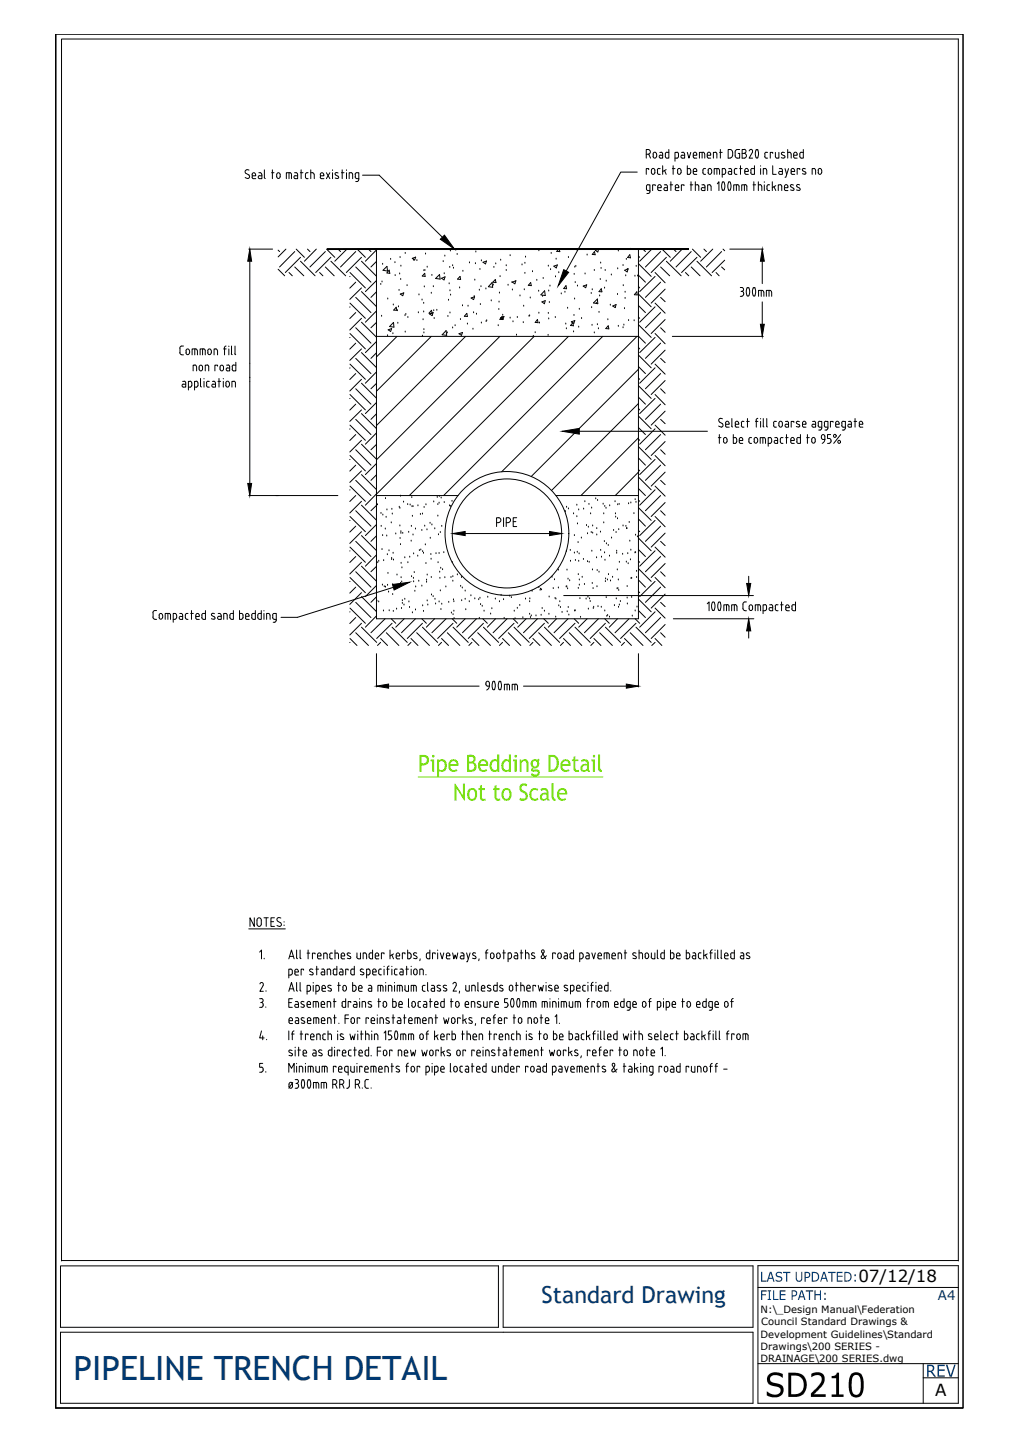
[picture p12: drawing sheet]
<svg xmlns="http://www.w3.org/2000/svg" width="210mm" height="297mm" viewBox="0 0 210 297" stroke-linecap="round" stroke-linejoin="round" font-family="sans-serif">
<defs><g id="words">
<text font-size="8.4" x="157.7" y="288">SD210</text>
<text font-size="6.9" fill="#003972" x="15.2" y="284.4">PIPELINE TRENCH DETAIL</text>
<g font-size="5.6" fill="#6edd00">
<text x="86.2" y="159.1">Pipe Bedding Detail</text>
<text x="93.4" y="165">Not to Scale</text>
</g>
<text font-size="4.8" fill="#003972" x="111.7" y="268.6">Standard Drawing</text>
<text font-size="4.2" fill="#003972" x="190.9" y="283.8">REV</text>
<g font-size="3.4">
<text x="177" y="264.2">07/12/18</text>
<text x="192.8" y="287.7">A</text>
</g>
<g font-size="3.3" fill="#003972">
<text x="156.7" y="264.2">LAST UPDATED:</text>
<text x="156.7" y="268">FILE PATH:</text>
</g>
<text font-size="2.8" fill="#003972" x="193.4" y="268">A4</text>
<g font-size="2.1">
<text x="156.8" y="270.7">N:\_Design Manual\Federation</text>
<text x="156.8" y="275.7">Development Guidelines\Standard</text>
<text x="156.9" y="273.2">Council Standard Drawings &amp;</text>
<text x="156.8" y="278.2">Drawings\200 SERIES -</text>
<text x="156.8" y="280.7">DRAINAGE\200 SERIES.dwg</text>
</g>
</g></defs>
<!-- layer: 25 -->
<path d="M86.2 160.1h38.1" fill="none" stroke="#6edd00" stroke-width=".21"/>
<!-- layer: NEW DRAINAGE -->
<g fill="none" stroke="#000" stroke-width=".21">
<path d="M67.5 51.4h10.1M131.8 51.4h10.1M77.6 69.3v58.3h54v-76.2h-54v17.9h54M77.6 102.2h16.9M114.6 102.2h17"/>
<circle cx="104.5" cy="110" r="12.8"/>
<circle cx="104.5" cy="110" r="11.3"/>
</g>
<!-- layer: DES_NOTES -->
<g fill="none" stroke="#000" stroke-width=".21">
<path d="M74.7 36.1h3.5l13 12.8M131.4 35.5h-3.4l-11.3 20.4M78.5 58.6h.1M78.8 58.1h.1M78.9 54.5h.1M79 55.7l.8-.8 .1 1zM80.2 55.7l-.4 .6h.6l-.2-.6M80.5 53.5h.1M81.4 54.1h.1M81.5 56.8h.1M82.3 59.9h.1M82.4 56.5h.1"/>
<path d="M82.5 53.1h.1M82.6 57.6h.1M82.7 54.9h.1M83.6 52.2h.1M83.9 58.9h.1M85 53.3l.7-.3-.2 .6zM85.3 53.6h.1M86 53.7h.1M87.4 55.8h.1M87.5 59.1h.1M87.6 56.3l.1 .7-.6-.1zM87.6 55.8h.1"/>
<path d="M87.7 52.4h.1M88.1 55.1h.1M89.1 56.8h.1M89.4 59.1h.1M89.8 57.4l.8-.8 .1 .9zM91 57.4l.8-.3-.2 .6zM91.4 53.9h.1M91.6 56.4h.1M91.7 52.8h.1M92.6 58.5h.1M92.7 55.1h.1M92.8 59.9h.1"/>
<path d="M92.9 51.7h.1M93.3 54.8h.1M93.5 55.3h.1M94.3 52.5h.1M94.8 59.4h.1M94.9 57.6l-.6-.1 .6-.5 .1 .6M95.4 55.9h.1M96.8 54.2h.1M97.9 57.7h.1M98 54.4h.1M98.1 51.9h.1M98.8 59.8h.1"/>
<path d="M99 55.5h.1M99.2 59.1h.1M99.3 53.8h.1M99.6 54.1l.7-.3-.2 .6zM100.2 59.6h.1M101.5 58.3l.1 .9-.9-.1zM101.7 58.8h.1M101.8 55.1h.1M102.1 57.6l.2 .7-.7-.1zM102.2 54.4h.1M103.1 57h.1M103.2 53.6h.1"/>
<path d="M104.4 54.8h.1M104.4 55.8h.1M104.8 58.8h.1M105.2 52.7h.1M105.6 58.3h.1M105.6 59.8h.1M105.6 58.2l.8-.3-.2 .6zM107.6 54.6h.1M108.1 59.7h.1M108.2 56.3h.1M108.2 54.3h.1M108.4 53h.1"/>
<path d="M108.9 58.8l.6 .1-.1-.6-.4 .5M109.8 56h.1M110.7 57.8h.1M111.1 51.7h.1M112 57.4h.1M113.1 54.9h.1M113.1 60h.1M113.4 59h.1M113.5 55.6h.1M113.7 52.2h.1M114.5 57.1h.1M114.7 53.4h.1"/>
<path d="M114.7 55.2l.2-.6-.7 .3 .5 .3M115.2 56.2h.1M115.2 51.4l-.4 .4 .6 .1M115.3 51.4l.1 .5M116.6 56.8h.1M116.7 58.9l.1 .6h-.6zM117.2 53.1h.1M118.4 56.6h.1M118.5 55.1h.1M118.6 58.3h.1M118.7 54.9h.1M118.9 51.5h.1"/>
<path d="M119.1 59h.1M120.3 59l.7-.3-.2 .6zM120.6 56.5h.1M121.1 52.6h.1M122.1 59.7h.1M122.5 55.8h.1M122.6 51.9l-.5 .6h.6M122.6 51.9l.1 .6M122.8 51.6l.6-.2-.1 .5zM123.8 57.6h.1M123.9 54.2h.1M123.9 55.3h.1"/>
<path d="M124 59.5l.1 .7-.6-.1zM124.7 59.4h.1M124.8 55.8h.1M125 58h.1M126.1 56.7h.1M127.4 55.4h.1M127.5 51.7h.1M128.5 54.7h.1M128.5 58.9h.1M128.8 55.7l.7-.3-.2 .6zM129 56.9h.1M129.1 53.5h.1"/>
<path d="M129.4 55.5h.1M129.9 52.5l-.5 .6h.6l-.1-.6M130 51.4h.1M130.9 56.9h.1M131.2 54.9h.1M131.5 56.9h.1M150.5 51.4h6.9M157.2 53.8v4.7M78.7 65.2h.1M79.9 69.2h.1M80 61.6h.1M80 68l.8-.3-.3 .6z"/>
<path d="M81 68.8h.1M81.1 62.9h.1M81.1 66.5l.1 .9-.9-.1zM81.8 64l-.6-.1 .5-.6 .1 .7M81.9 64.1h.1M82 66.6h.1M82.2 63.2h.1M82.5 60.6l.8-.2-.3 .6zM83.5 65.1h.1M83.6 68.5h.1M83.7 64.8h.1M84.1 65.4h.1"/>
<path d="M86.3 64.5h.1M86.4 60.8h.1M87 61.8h.1M87.1 69.3h.1M87.2 65.9h.1M87.4 62.5h.1M87.4 64.3h.1M87.4 67.9h.1M87.4 68.6h.1M88.6 64.7l.7-.3-.2 .7zM88.9 60.5h.1M89 64l.1 .6h-.6z"/>
<path d="M89.4 64.1h.1M89.5 65.7h.1M90.1 64h.1M92 68.2l.1 .9-.9-.1zM92.2 68.6h.1M92.4 65.2h.1M92.5 61.9h.1M92.8 64.5h.1M92.9 60.8h.1M93.3 67.6h.1M93.8 67.1h.1M94.6 68.8l.8-.3-.2 .6z"/>
<path d="M94.9 65.9h.1M95.4 63h.1M96.3 64.6l.1 .6h-.7zM96.4 66.8h.1M96.5 63.1h.1M97.1 61.4l.8-.2-.3 .6zM97.5 67.9h.1M97.6 64.5h.1M97.8 61.1h.1M98.2 64.8h.1M99 62.8h.1M99.3 66.6h.1"/>
<path d="M100.2 66.3h.1M100.4 66.1h.1M101.3 62h.1M102.7 67.1h.1M102.9 63.8h.1M102.9 62.3h.1M103 60.4h.1M103.2 65.5l.7-.3-.2 .7zM103.5 65.2l.2 .7-.6-.1zM103.7 65h.1M105.2 65.6h.1M105.8 66.3h.1"/>
<path d="M106.5 69.1h.1M106.7 65.4h.1M107.2 61h.1M107.9 66.5h.1M108 63.1h.1M109.1 65.2h.1M109.2 65.1h.1M109.3 61.4h.1M109.9 69.3h.1M110 69.3h.1M110.3 68.6h.1M110.9 66.5h-.6l.5-.6 .1 .6"/>
<path d="M111.1 60h.1M111.1 64.6h.1M111.2 66.6h.1M111.5 60.7l.8-.8 .1 1-.9-.1M111.7 62.2l.7-.2-.1 .6zM111.9 61.1h.1M113 69.1h.1M113.1 64.6h.1M113.1 65.7h.1M113.3 62.4h.1M114.5 65.4h.1M115.7 60.6h.1"/>
<path d="M116.5 60.2h.1M116.7 66.8h.1M116.8 67.8h.1M117 63.5h.1M117.8 66.3l.7-.2-.2 .6zM118.1 66.5l-.5 .6h.6M118.1 66.5l.1 .7M118.3 68.4h.1M118.3 65h.1M118.5 61.6h.1M119.3 67.4h.1M119.5 63.8h.1"/>
<path d="M119.9 65.7h.1M121.9 60.5h.1M122 63.4h.1M122.1 67.1h.1M122.4 62.4l.8-.8 .1 1zM122.5 68.6h.1M123 62.5h.1M123.2 66.9h.1M123.4 67.8h.1M123.5 64.4h.1M123.6 61h.1M125.3 65.9h.1"/>
<path d="M125.4 67.1l-.5 .6 .6 .1M125.4 67.2l.1 .6M125.8 62.9h.1M126.4 63.1l.6-.3-.1 .6zM127.3 60.7h.1M127.5 67.3h.1M128.5 67.6h.1M128.6 67h.1M128.8 63.6h.1M128.9 60.2h.1M128.9 61.5h.1M129.6 66.1h.1"/>
<path d="M130.8 66.1h.1M131.3 60.2l.1 .6-.6-.1zM138.6 69.3h18.8M157.2 62.2v4.6M119.5 88.9h26.4M154.4 118.8v1.5M77.6 134.7v6.9M81.1 121.1l-19.8 6.2h-3.4M116.2 122.8h39.1M131.6 134.7v6.9M138.8 127.6h16.6M154.4 130v1.5"/>
<path d="M80.1 141.4h18.7M107.9 141.4h21.2"/>
</g>
<path d="M91.6 48.5l2.1 2.9-2.9-2.1zM116.2 55.6l1 .5-2.1 2.8zM157.2 51.4l.4 2.4h-.8zM156.8 66.8h.8l-.4 2.5zM115.9 88.9l3.6-.6v1.2zM80.9 120.5l3.5-.5-3.1 1.6zM154.4 127.6l.4 2.4h-.8zM154 120.3h.8l-.4 2.5zM77.6 141.4l2.5-.4v.9zM129.1 141l2.5 .4-2.5 .5z" fill="#000" stroke="#000" stroke-width=".21"/>
<!-- layer: BASE -->
<path d="M51.3 51.4h4.9M51.5 53.8v45.9M51.3 102.2h18.4" fill="none" stroke="#000" stroke-width=".21"/>
<!-- layer: CROSSSECTI -->
<g fill="none" stroke="#000" stroke-width=".21">
<path d="M81.9 69.3l-4.3 4.3M88.9 69.3l-11.3 11.3M96 69.3l-18.4 18.4M103.1 69.3l-25.5 25.5M110.1 69.3l-32.5 32.6M117.2 69.3l-32.8 32.9M124.3 69.3l-32.8 32.9M131.3 69.3l-27.9 27.9M131.6 76.1l-22.1 22.1M131.6 83.2l-17.9 17.9M131.6 90.3l-11.8 11.9M131.6 97.3l-4.7 4.9"/>
<path d="M77.8 104.1h.1M77.9 116h.1M78.1 115.7h.1M78.6 105.8h.1M78.6 108.5h.1M78.8 113.3h.1M78.9 110.4h.1M78.9 106.2h.1M79.1 115.6h.1M79.4 109.1h.1M79.5 102.8h.1M79.6 106.6h.1"/>
<path d="M79.7 110.5h.1M79.8 105.1h.1M79.9 114.3h.1M80 118.2h.1M80.2 113.5h.1M80.7 107.8h.1M80.8 115.4h.1M80.8 115.1h.1M80.8 105h.1M80.9 106h.1M81.1 114h.1M81.1 115.4h.1"/>
<path d="M81.6 110.1h.1M81.9 118.5h.1M82.3 104.6h.1M82.5 108.4h.1M82.5 104.8h.1M82.5 111h.1M82.6 112.3h.1M82.6 102.3h.1M82.7 109.9h.1M82.7 109.6h.1M82.7 116.1h.1M82.7 119.1h.1"/>
<path d="M82.8 120h.1M82.9 117.1h.1M83 109.9h.1M83.2 103.5h.1M83.5 115h.1M84.1 104h.1M84.1 116h.1M84.3 109.7h.1M84.5 114.9h.1M84.6 104.1h.1M84.8 111.5h.1M84.8 108.5h.1"/>
<path d="M84.9 118.9h.1M84.9 102.6h.1M84.9 104.4h.1M85 106.4h.1M85.2 110.3h.1M85.2 104.4h.1M85.2 119.2h.1M85.3 114.2h.1M85.3 119.9h.1M85.4 118h.1M85.7 109.1h.1M86.1 114.6h.1"/>
<path d="M86.2 104.3h.1M86.3 119.8h.1M86.5 113.5h.1M86.7 106h.1M86.8 113.4h.1M87 109.3h.1M87.1 106h.1M87.2 113.7h.1M87.3 114h.1M87.4 104.6h.1M87.6 108.5h.1M87.7 112.3h.1"/>
<path d="M87.8 116.2h.1M87.8 104.1h.1M88 119.6h.1M88 109.2h.1M88.1 118.5h.1M88.7 107.9h.1M88.7 111h.1M88.8 114.3h.1M88.9 115.3h.1M88.9 119h.1M89.1 108.2h.1M89.4 103.5h.1"/>
<path d="M89.6 109h.1M89.9 114.1h.1M90.2 102.5h.1M90.3 106.4h.1M90.3 104h.1M90.3 116h.1M90.4 110.2h.1M90.5 114.1h.1M90.5 103.7h.1M90.6 102.3h.1M90.7 117.9h.1M90.7 119.2h.1"/>
<path d="M90.8 109.8h.1M90.9 117.1h.1M91 102.7h.1M91.1 108.5h.1M91.3 117.4h.1M91.5 113.9h.1M91.6 103.6h.1M91.7 119.1h.1M92.7 104.3h.1M92.9 104.4h.1M93 119h.1M93.2 103.3h.1"/>
<path d="M93.2 116h.1M93.4 119.8h.1M93.4 118.9h.1M94.3 118.5h.1M95.2 119h.1M113.8 119h.1M114.3 119.5h.1M115.1 117.5h.1M116.6 105.5h.1M116.8 113.7h.1M116.8 104.6h.1M116.9 117.5h.1"/>
<path d="M117.1 119.4h.1M117.2 104.9h.1M117.5 119.7h.1M117.6 113.5h.1M117.6 115.7h.1M118.3 105.9h.1M118.4 110.4h.1M118.4 114h.1M118.6 115.5h.1M118.9 104.1h.1M118.9 106.5h.1M119 113.8h.1"/>
<path d="M119.1 108h.1M119.2 111.8h.1M119.2 118.4h.1M119.3 115.7h.1M119.3 105.1h.1M119.4 114.2h.1M119.5 119.5h.1M119.9 110.9h.1M120 119h.1M120.3 115.3h.1M120.3 104.9h.1M120.6 103.4h.1"/>
<path d="M120.9 108.3h.1M121.1 110h.1M121.1 115.8h.1M121.3 108.7h.1M121.4 104h.1M121.5 115.9h.1M121.8 105.9h.1M121.9 109.8h.1M122 104.7h.1M122 113.6h.1M122.2 117.5h.1M122.2 109.9h.1"/>
<path d="M122.2 108.4h.1M122.8 102.8h.1M123 115h.1M123 109h.1M123 110.3h.1M123.1 117.6h.1M123.2 103.2h.1M123.5 117.9h.1M123.8 109.7h.1M123.9 113.5h.1M124 114.9h.1M124.4 103.9h.1"/>
<path d="M124.5 107.8h.1M124.5 105.9h.1M124.6 111.6h.1M124.7 114h.1M124.7 104.4h.1M124.7 115.5h.1M124.8 119.9h.1M124.9 119.3h.1M125 104.8h.1M125 112.1h.1M125.3 119.5h.1M125.4 112.4h.1"/>
<path d="M125.5 118.4h.1M125.7 114.6h.1M125.7 104.3h.1M125.9 119.8h.1M126.1 110.9h.1M126.3 119h.1M126.5 109.3h.1M126.8 103.4h.1M126.9 105.9h.1M126.9 106.6h.1M127 109.8h.1M127.2 113.6h.1"/>
<path d="M127.2 114h.1M127.3 117.5h.1M127.3 106.9h.1M127.4 104.1h.1M127.5 119.5h.1M127.6 109.2h.1M127.7 104h.1M127.7 115.9h.1M128.4 114.3h.1M128.5 108.4h.1M129.1 108.5h.1M129.1 115.9h.1"/>
<path d="M129.2 109h.1M129.3 109h.1M129.4 114.1h.1M129.5 116.2h.1M129.6 103.8h.1M129.7 107.7h.1M129.9 111.5h.1M130 115.4h.1M130.1 103.7h.1M130.1 113.4h.1M130.1 119.3h.1M130.2 119.2h.1"/>
<path d="M130.7 105.9h.1M130.9 114h.1M131 103h.1M131 113.9h.1M131 110.3h.1M131.1 103.5h.1M131.3 119h.1M131.3 117.8h.1M131.4 110.7h.1M77.7 123.9h.1M78.1 124.1h.1M78.9 120.6h.1"/>
<path d="M79.1 125.9h.1M79.2 120.9h.1M79.5 121h.1M79.9 120.7h.1M80.1 122h.1M80.2 125.9h.1M81 120.5h.1M81 122.6h.1M81.1 126h.1M81.8 125.6h.1M82.6 120.3h.1M82.8 125.4h.1"/>
<path d="M83 123.8h.1M83 124.4h.1M83.3 124.7h.1M83.5 123.5h.1M84.3 124.1h.1M84.4 125.2h.1M85 126.3h.1M85.5 121.9h.1M85.7 125.7h.1M85.7 121h.1M87 120.8h.1M87.2 124.9h.1"/>
<path d="M87.3 126h.1M88 120h.1M88.1 123.9h.1M88.2 124.7h.1M89 122.6h.1M89.3 123h.1M89.7 123.5h.1M89.8 124.5h.1M90.5 124.1h.1M90.8 121.8h.1M90.9 125.6h.1M91.1 124.5h.1"/>
<path d="M91.9 121h.1M92.5 124.2h.1M93.1 126.4h.1M93.4 126.7h.1M93.5 123.7h.1M93.6 124h.1M93.6 126h.1M93.6 127.5h.1M95 120.9h.1M95.2 123.8h.1M95.3 121.2h.1M95.9 121.8h.1"/>
<path d="M95.9 123.5h.1M96 125.7h.1M96.8 124h.1M97.1 122.8h.1M97.9 123.4h.1M98.7 123.6h.1M98.8 127.5h.1M99 123.3h.1M99.1 124.6h.1M99.4 125h.1M99.8 126h.1M100.6 123.1h.1"/>
<path d="M101.2 126.6h.1M101.4 125.5h.1M102.1 123.5h.1M103 124h.1M103.3 122.7h.1M103.8 123.6h.1M104 127.5h.1M105.1 122.9h.1M105.4 123.2h.1M106 126h.1M106.2 127.6h.1M106.7 125.4h.1"/>
<path d="M107.2 124.8h.1M107.8 127.3h.1M108.4 123.5h.1M109.2 124h.1M109.2 126.6h.1M109.2 123.4h.1M109.4 127.3h.1M109.5 127h.1M109.7 121.9h.1M110.5 127h.1M111.1 121.1h.1M111.4 121.7h.1"/>
<path d="M111.4 121.5h.1M111.6 126.8h.1M111.7 121.6h.1M111.8 125.4h.1M112.3 126h.1M113.2 126.6h.1M113.2 123.1h.1M114.1 121.3h.1M114.5 123.4h.1M114.6 127.2h.1M114.6 123.5h.1M115.1 121.2h.1"/>
<path d="M115.2 124.9h.1M115.4 124h.1M115.6 125.2h.1M115.9 126.2h.1M116.7 121h.1M116.9 120.9h.1M117 126.1h.1M117 121.4h.1M117.2 125.2h.1M117.3 126.8h.1M118.5 125.9h.1M118.6 125.9h.1"/>
<path d="M119.2 121.3h.1M119.5 120.6h.1M119.6 123.4h.1M119.7 127.3h.1M120.5 120.5h.1M120.8 123.5h.1M121.2 123.1h.1M121.3 125.6h.1M121.6 123.4h.1M121.7 124h.1M122.1 120.3h.1M122.3 121.3h.1"/>
<path d="M122.3 125.4h.1M122.4 125.2h.1M123.1 120.9h.1M123.3 125.1h.1M124 125.2h.1M124.7 125.9h.1M125 123.2h.1M125.1 127h.1M125.3 126.9h.1M125.7 127.2h.1M126.7 124.8h.1M127.1 123.4h.1"/>
<path d="M127.2 121.4h.1M127.4 121.3h.1M127.5 125.2h.1M127.6 121.7h.1M127.7 124.7h.1M127.9 124h.1M129.3 120.9h.1M129.3 123.3h.1M129.4 124.5h.1M130.2 123.1h.1M130.4 127h.1M131 125.9h.1"/>
<path d="M131.3 125.1h.1"/>
</g>
<!-- layer: HATCH2 -->
<g fill="none" stroke="#000" stroke-width=".21">
<path d="M57.3 51.6l.3 .3M57.3 55.5l1.4 1.4M59 51.4l-1.7 1.6M59.6 56.2l.7 .7M60.8 51.9l-3.2 3.1M60.8 55l1.8 1.9M61.1 51.4l1.7 1.6M62 53l-3.2 3.2M62 53.8l3 3.1M63.4 51.4l.5 .5M65.2 51.4l-2.4 2.4M65.9 56.2l.7 .7"/>
<path d="M67.1 51.9l-3.2 3.1M67.1 55l1.8 1.9M67.3 51.4l1.7 1.6M68.2 53l-3.1 3.2M68.2 53.8l3.1 3.1M69.7 51.4l.5 .5M71.5 51.4l-2.5 2.4M72.2 57h-.1M72.2 56.2l3.1 3.2M73.3 58.2l-1.2 1.2M73.3 51.9l-3.1 3.1M73.3 55l3.2 3.2"/>
<path d="M73.6 51.4l1.7 1.6M74.5 59.4l-2.4 2.3M74.5 53l-3.1 3.2M74.5 53.8l3.1 3.1M76 51.4l.5 .5M77.6 53.9l-1.1 1.1M77.6 57.8l-2.3 2.3M77.6 51.5l-2.3 2.3M131.6 59.1l.3 .3M131.6 52.8l.3 .2M131.6 56.7l1.5 1.5M131.6 54.4l2.7 2.6"/>
<path d="M132.6 51.4l.5 .5M134.4 51.4l-2.5 2.4M135.1 57l-3.2 3.1M135.1 56.2l2 2.1M136.2 58.2l-3.1 3.1M136.2 51.9l-3.1 3.1M136.2 55l1.9 1.9M136.5 51.4l1.7 1.6M137.1 59.6l-2.8 2.9M137.4 53l-3.1 3.2M137.4 53.8l3 3.1M138.9 51.4l.5 .5"/>
<path d="M140.7 51.4l-2.5 2.4M141.3 56.2l.7 .7M142.5 51.9l-3.1 3.1M142.5 55l1.8 1.9M142.8 51.4l1.7 1.6M143.7 53l-3.2 3.2M143.7 53.8l3 3.1M145.1 51.4l.6 .5M147 51.4l-2.5 2.4M147.6 56.2l.7 .7M148.8 51.9l-3.1 3.1M148.8 55l.6 .6"/>
<path d="M149.1 51.4l.3 .3M149.4 53.6l-2.6 2.6M72.2 75.8l-.1 .1M72.2 69.6h-.1M72.2 63.2l-.1 .1M72.2 62.5l3.1 3.1M72.2 68.7l3.1 3.2M72.2 75.1l3.1 3.1M73.3 77l-1.2 1.2M73.3 70.7l-1.2 1.3M73.3 64.4l-1.2 1.3M73.3 67.6l3.2 3.1"/>
<path d="M73.3 73.9l3.2 3.1M73.3 61.3l3.2 3.1M74.5 78.2l-2.4 2.4M74.5 71.9l-2.4 2.4M74.5 65.6l-2.4 2.4M74.5 66.4l3.1 3.1M74.5 72.7l3.1 3.1M74.5 79l3.1 3.1M74.5 60.1l3.1 3.1M77.6 79l-1.1 1.1M77.6 72.7l-1.1 1.2M77.6 66.5l-1.1 1.1"/>
<path d="M77.6 60.2l-1.1 1.1M77.6 76.7l-2.3 2.3M77.6 70.4l-2.3 2.3M77.6 64.1l-2.3 2.3M131.6 77.9l.3 .3M131.6 71.6l.3 .3M131.6 65.4l.3 .2M131.6 75.6l1.5 1.4M131.6 69.3l1.5 1.4M131.6 63l1.5 1.4M131.6 79.5l2.7 2.6M131.6 73.2l2.7 2.6"/>
<path d="M131.6 66.9l2.7 2.7M131.6 60.6l2.7 2.6M135.1 63.2l-3.2 3.2M135.1 69.6l-3.2 3.1M135.1 75.8l-3.2 3.2M135.1 75.1l2 2M135.1 68.7l2 2.2M135.1 62.5l2 2.1M136.2 64.4l-3.1 3.2M136.2 70.7l-3.1 3.2M136.2 77l-3.1 3.1M136.2 73.9l.9 .9"/>
<path d="M136.2 67.6l.9 .9M136.2 61.3l.9 .9M137.1 65.9l-2.8 2.8M137.1 72.2l-2.8 2.9M137.1 78.4l-2.8 2.9M72.2 94.7h-.1M72.2 88.4l-.1 .1M72.2 82.1l-.1 .1M72.2 81.3l3.1 3.2M72.2 87.6l3.1 3.2M72.2 93.9l3.1 3.2M73.3 95.9l-1.2 1.2"/>
<path d="M73.3 89.6l-1.2 1.2M73.3 83.3l-1.2 1.2M73.3 80.1l3.2 3.2M73.3 86.4l3.2 3.2M73.3 92.7l3.2 3.2M73.3 99l3.2 3.2M74.5 97.1l-2.4 2.3M74.5 90.8l-2.4 2.4M74.5 84.5l-2.4 2.4M74.5 85.3l3.1 3M74.5 91.6l3.1 3.1M74.5 97.8l3.1 3.1"/>
<path d="M77.6 97.9l-1.1 1.1M77.6 91.6l-1.1 1.1M77.6 85.3l-1.1 1.1M77.6 95.5l-2.3 2.3M77.6 89.2l-2.3 2.4M77.6 83l-2.3 2.3M131.6 96.8l.3 .3M131.6 90.5l.3 .3M131.6 84.2l.3 .3M131.6 94.4l1.5 1.5M131.6 88.1l1.5 1.5M131.6 81.9l1.5 1.4"/>
<path d="M131.6 98.3l2.7 2.7M131.6 92.1l2.7 2.6M131.6 85.8l2.7 2.6M135.1 82.1l-3.2 3.2M135.1 88.4l-3.2 3.2M135.1 94.7l-3.2 3.1M135.1 93.9l2 2.1M135.1 87.6l2 2.1M135.1 81.3l2 2.1M136.2 83.3l-3.1 3.1M136.2 89.6l-3.1 3.1M136.2 95.9l-3.1 3.1"/>
<path d="M136.2 99l.9 .9M136.2 92.7l.9 .9M136.2 86.4l.9 .9M136.2 80.1l.9 1M137.1 84.8l-2.8 2.8M137.1 91l-2.8 2.9M137.1 97.3l-2.8 2.9M72.2 119.8l-.1 .1M72.2 113.5l-.1 .1M72.2 107.3h-.1M72.2 101h-.1M72.2 100.2l3.1 3.1"/>
<path d="M72.2 106.5l3.1 3.1M72.2 112.8l3.1 3.1M72.2 119l3.1 3.2M73.3 114.7l-1.2 1.3M73.3 108.5l-1.2 1.2M73.3 102.2l-1.2 1.2M73.3 105.3l3.2 3.2M73.3 111.6l3.2 3.1M73.3 117.9l3.2 3.1M74.5 115.9l-2.4 2.4M74.5 109.6l-2.4 2.4M74.5 103.3l-2.4 2.4"/>
<path d="M74.5 104.1l3.1 3.1M74.5 110.4l3.1 3.1M74.5 116.7l3.1 3.1M77.6 116.8l-1.1 1.1M77.6 110.4l-1.1 1.2M77.6 104.2l-1.1 1.1M77.6 114.4l-2.3 2.3M77.6 108.1l-2.3 2.3M77.6 101.8l-2.3 2.3M131.6 115.7l.3 .2M131.6 109.3l.3 .3M131.6 103.1l.3 .2"/>
<path d="M131.6 119.5l1.5 1.5M131.6 113.3l1.5 1.4M131.6 107l1.5 1.5M131.6 100.7l1.5 1.5M131.6 117.2l2.7 2.6M131.6 110.9l2.7 2.6M131.6 104.6l2.7 2.7M135.1 101l-3.2 3.1M135.1 107.3l-3.2 3.1M135.1 113.5l-3.2 3.2M135.1 119.8l-3.2 3.2M135.1 119l2 2.2"/>
<path d="M135.1 112.8l2 2.1M135.1 106.5l2 2.1M135.1 100.2l2 2.1M136.2 102.2l-3.1 3.1M136.2 108.5l-3.1 3.1M136.2 114.7l-3.1 3.2M136.2 117.9l.9 .9M136.2 111.6l.9 .9M136.2 105.3l.9 .9M137.1 103.6l-2.8 2.9M137.1 109.9l-2.8 2.9M137.1 116.2l-2.8 2.8"/>
<path d="M72.2 126.1l-.1 .1M72.2 132.4l-.1 .1M72.2 125.3l3.1 3.2M72.2 131.6l1.4 1.5M73.3 121l-1.2 1.3M73.3 127.3l-1.2 1.2M73.3 124.2l3.2 3.1M73.3 130.4l2.7 2.7M74.5 122.2l-2.4 2.4M74.5 128.5l-2.4 2.4M74.5 123l3.1 3.1M74.5 129.3l3.2 3.1"/>
<path d="M77.6 123l-1.1 1.2M77.6 120.7l-2.3 2.3M77.6 127l-2.3 2.3M78.5 132.4l-.7 .7M78.5 131.6l1.4 1.5M79.4 127.6l-2.9 2.8M79.7 130.4l2.5 2.7M80.7 127.6l.9 .9M80.8 128.5l-3.1 3.1M80.8 129.3l3.2 3.1M83.3 127.6l-1.7 1.7M84.7 132.4l-.6 .7"/>
<path d="M84.7 131.6l1.5 1.5M85.7 127.6l-2.9 2.8M85.9 130.4l2.6 2.7M87 127.6l.9 .9M87.1 128.5l-3.1 3.1M87.1 129.3l3.1 3.1M89.6 127.6l-1.7 1.7M91 132.4l-.6 .7M91 131.6l1.5 1.5M92 127.6l-2.9 2.8M92.2 130.4l2.6 2.7M93.2 127.6l1 .9"/>
<path d="M93.4 128.5l-3.2 3.1M93.4 129.3l3.1 3.1M95.9 127.6l-1.7 1.7M97.3 132.4l-.6 .7M97.3 131.6l1.4 1.5M98.2 127.6l-2.8 2.8M98.5 130.4l2.6 2.7M99.6 127.6l.9 .9M99.7 128.5l-3.2 3.1M99.7 129.3l3.1 3.1M102.2 127.6l-1.7 1.7M103.6 132.4l-.6 .7"/>
<path d="M103.6 131.6l1.5 1.5M104.5 127.6l-2.8 2.8M104.8 130.4l2.6 2.7M105.8 127.6l1 .9M106 128.5l-3.2 3.1M106 129.3l3.1 3.1M108.5 127.6l-1.7 1.7M109.9 132.4l-.7 .7M109.9 131.6l1.4 1.5M110.8 127.6l-2.9 2.8M111.1 130.4l2.6 2.7M112.1 127.6l1 .9"/>
<path d="M112.3 128.5l-3.2 3.1M112.3 129.3l3.1 3.1M114.8 127.6l-1.7 1.7M116.2 132.4l-.6 .7M116.2 131.6l1.4 1.5M117.1 127.6l-2.9 2.8M117.4 130.4l2.6 2.7M118.4 127.6l.9 .9M118.6 128.5l-3.2 3.1M118.6 129.3l3.1 3.1M121.1 127.6l-1.8 1.7M122.5 132.4l-.7 .7"/>
<path d="M122.5 131.6l1.4 1.5M123.4 127.6l-2.9 2.8M123.6 130.4l2.7 2.7M124.7 127.6l.9 .9M124.8 128.5l-3.1 3.1M124.8 129.3l3.2 3.1M127.3 127.6l-1.7 1.7M128.8 132.4l-.7 .7M128.8 131.6l1.4 1.5M129.7 127.6l-2.9 2.8M129.9 130.4l2.7 2.7M131 127.6l.9 .9"/>
<path d="M131.1 128.5l-3.1 3.1M131.1 129.3l3.2 3.1M131.6 121.9l.3 .3M131.6 125.9l1.5 1.4M131.6 123.5l2.7 2.6M135.1 126.1l-3.2 3.2M135.1 132.4l-.7 .7M135.1 125.3l2 2.1M135.1 131.6l1.4 1.5M136.2 121l-3.1 3.2M136.2 127.3l-3.1 3.1M136.2 130.4l.9 1"/>
<path d="M136.2 124.2l.9 .9M137.1 122.5l-2.8 2.8M137.1 128.7l-2.8 2.9"/>
</g>
<!-- layer: BASE -->
<path d="M51.5 51.4l.4 2.4h-.8zM51.1 99.7h.8l-.4 2.5z" fill="#000" stroke="#000" stroke-width=".21"/>
<!-- layer: 0 -->
<g fill="none" stroke="#000" stroke-width=".21">
<path d="M197.6 8v251.9M50.8 35.8l.5 .3M50.9 35l-.4 .3 .2 .5M50.9 35l.4 .1M51.3 36a.47 .47 0 0 1 0 .8 .47 .47 0 0 1-.7-.2M52 36.5l.1 .3h.6M52 36a.36 .36 0 0 1 .3-.4 .36 .36 0 0 1 .4 .4M52 36v.5M52.7 36v.2h-.7M53.4 35.6l.4 .1 .2 .3M53.5 36.2l-.3 .3 .3 .3M53.5 36.2h.5"/>
<path d="M54 36v.8h-.5M54.5 35v1.6l.2 .2M56 35.6h.5M56.2 35v1.8M57.1 36a.36 .36 0 0 1 .3-.4 .36 .36 0 0 1 .4 .4M57.1 36v.4a.36 .36 0 0 0 .3 .4 .36 .36 0 0 0 .4-.4v-.4M59 36.8v-1.2h.8l.3 .2v1M59.6 35.6v1.2M60.7 35.6h.4M60.9 36.2h.5M61.1 35.6l.2 .2 .1 1-.8-.1v-.3l.3-.2M61.9 35.6h.6"/>
<path d="M62.1 35v1.8M63.5 35.6l-.4 .1-.1 .3v.7l.5 .1M64.1 35.6l.5 .1 .2 .3M64.1 35v1.8M64.8 36v.8M66 36.5l.3 .3M66 36a.36 .36 0 0 1 .4-.4 .36 .36 0 0 1 .3 .4M66.1 36v.5M66.3 36.8h.5M66.8 36v.2h-.7M67.3 35.6l.7 1.2M68 35.6l-.7 1.2"/>
<path d="M68.6 35v.1M68.6 35.6v1.2M69.2 36.1l.5 .2 .1 .3-.2 .2-.5-.1M69.3 35.6l.4 .1M69.3 35.6l-.2 .2 .1 .2M70.4 35.6h.5M70.6 35v1.8M71.4 35v.1M71.4 35.6v1.2M72.4 35.6l.3 .2v1M72.4 35.6h-.4v1.2M73.2 36l.2-.3 .6-.1v1.5"/>
<path d="M73.2 36.4l.2 .3 .6 .1M73.3 36v.4M73.3 37.4h.3M73.9 37.1l-.3 .3M133.3 31.8h.4a.49 .49 0 0 0 .4-.5 .49 .49 0 0 0-.4-.5h-.4v1.8M133.3 38.9l.2 .3 .5 .1M133.3 38.4v.5M133.6 38.1l-.3 .3M133.6 38.1h.4v1.4l-.1 .3-.5 .1M133.8 35v-.2h-.5v1.1M133.8 31.8l.3 .8M134.3 35.1a.36 .36 0 0 1 .4-.4 .36 .36 0 0 1 .3 .4"/>
<path d="M134.3 35.5a.36 .36 0 0 0 .4 .4 .36 .36 0 0 0 .3-.4M134.3 35.1v.5M134.6 31.8a.36 .36 0 0 1 .4-.4 .36 .36 0 0 1 .4 .4M134.6 32.2a.36 .36 0 0 0 .4 .4 .36 .36 0 0 0 .4-.4M134.7 31.8v.4M135 35.1v.5M135.1 38.3v-.2h-.5v1.2M135.4 31.8v.4M135.5 35.6l.2 .3h.4M135.6 35.1v.5M135.6 38.5l.1 .6 .2 .2M135.6 38.5a.36 .36 0 0 1 .4-.4 .36 .36 0 0 1 .3 .4"/>
<path d="M135.9 34.7l-.4 .4M135.9 34.8h.2M135.9 39.3h.4M136 31.4h.3l.3 .1v1.1l-.6-.2v-.3l.2-.1M136.2 32h.4M136.3 38.5v.2h-.7M136.6 34.2v1.7M137 38.1h.3M137 35.1l.4 .8M137.2 38.7h.4M137.3 38.1l.3 .3M137.4 35l-.8 .3"/>
<path d="M137.6 38.4v.9l-.7-.2v-.3l.3-.1M137.9 30.8v1.8l-.6-.1-.1-.3M137.9 31.4h-.4l-.3 .1v.8M138.2 38.1h.5M138.3 37.5v1.8M138.6 34.8h.6M138.8 34.2v1.7M139.2 39l.3 .3M139.2 38.5a.36 .36 0 0 1 .4-.4 .36 .36 0 0 1 .3 .4M139.3 38.5v.5M139.5 39.3h.5M139.7 35.1a.36 .36 0 0 1 .3-.4 .36 .36 0 0 1 .4 .4"/>
<path d="M139.7 35.5a.36 .36 0 0 0 .3 .4 .36 .36 0 0 0 .4-.4M139.7 35.1v.5M139.9 32.3v-.8l-.2-.1h-.5v1.8M139.9 32.2l-.2 .3-.5 .1M140 38.5v.2h-.7M140.4 35.1v.5M140.5 31.4h.5l.1 .3M140.7 32l-.3 .3 .3 .3M140.7 32h.5M141 38.3v-.2h-.5v1.2M141.2 31.8v.8h-.5M141.7 31.4l.4 1.2 .3-1.2"/>
<path d="M141.7 34.2v1.7h.4M141.7 34.8h.4M142.1 34.7l.3 .4M142.3 38.1h.6M142.4 35.6l-.3 .3M142.4 35.1v.5M142.5 37.5v1.8M142.9 32.3l.3 .3M142.9 31.8a.36 .36 0 0 1 .4-.4 .36 .36 0 0 1 .4 .4M142.9 35.1l.1 .7 .2 .1M142.9 35.1a.36 .36 0 0 1 .4-.4 .36 .36 0 0 1 .4 .4M142.9 31.8v.5"/>
<path d="M143.2 32.6h.5M143.2 35.9h.5M143.4 38.1h.4M143.4 37.5v1.8M143.7 31.8v.2h-.8M143.7 35.1v.2h-.8M143.8 38.1l.3 .3M144.1 38.4v.9M144.7 38.1h.4M144.8 31.4v1.2M144.9 38.7l-.3 .3 .3 .3M144.9 38.7h.5"/>
<path d="M144.9 35.6l.2 .3h.4M144.9 35.1v.5M145 38.1l.4 .3M145.3 34.7l-.4 .4M145.3 31.7l-.2-.3h-.9v1.2M145.3 34.8h.2M145.3 31.8v.8M145.4 38.4v.9h-.5M145.8 32.3l.3 .3M145.8 31.8a.36 .36 0 0 1 .4-.4 .36 .36 0 0 1 .3 .4M145.8 31.8v.5M146 35.1a.36 .36 0 0 1 .4-.4 .36 .36 0 0 1 .3 .4"/>
<path d="M146 35.5a.36 .36 0 0 0 .4 .4 .36 .36 0 0 0 .3-.4M146 35.1v.5M146.1 32.6h.4M146.3 38.1l.3 .3M146.3 38.1h-.4v1.2M146.5 31.8v.2h-.7M146.6 38.4v.9M146.8 35.1v.5M147.5 31.4l.3 .1v1.1M147.5 31.4h-.4v1.2M147.8 34.8v1.1M147.9 37.9l.3-.4v1.8"/>
<path d="M148 34.7l.3 .4M148 34.8h-.7v1.1M148.4 31.4h.5M148.4 35.1v.8M148.5 30.8v1.8M148.9 37.6h.4a1.92 1.92 0 0 1 0 1.6M148.9 39.1h.4M149 37.6a1.84 1.84 0 0 0 0 1.6M149.3 34.7l.3 .4M149.3 34.8h-.4v1.7M149.6 35.6l-.2 .3h-.5M149.6 35.1v.5"/>
<path d="M150.2 37.6h.4a1.92 1.92 0 0 1 0 1.6M150.2 39.1h.4M150.2 37.6a1.84 1.84 0 0 0 0 1.6M150.3 34.8h.3M150.4 35.3h.5M150.5 30.8l.3 .1 .2 .4M150.5 34.7l.4 .4M150.6 30.8h-.5v1.8h.5M150.9 35.1v.8l-.7-.1v-.3l.2-.2M151 32l-.2 .5-.3 .1M151.1 31.4v.6M151.4 35.6l.3 .3"/>
<path d="M151.4 35.1v.5M151.6 31.3v1.1l.4 .2M151.7 34.7l-.3 .4M151.8 35.9h.2M151.8 34.8h.2M151.8 38.1v1.2M152 30.8l-.2 .1-.2 .4M152 30.8h.5M152.1 38.1l.3 .3M152.1 38.1h-.8v1.2M152.2 31.6h.3v1h-.5M152.4 38.4v.9"/>
<path d="M152.5 34.8h.5M152.7 34.2v1.7M153 31.6h.5M153.5 30.8a.43 .43 0 0 1 .3 .4 .43 .43 0 0 1-.3 .4 .49 .49 0 0 1 .4 .5 .49 .49 0 0 1-.4 .5M153.5 30.8h-.5v1.8h.5M153.5 38.1v1.2M153.6 35.1l.1 .8h.6M153.6 35.1a.36 .36 0 0 1 .3-.4 .36 .36 0 0 1 .4 .4M153.7 38.1l.3 .3M153.7 38.1h-.8v1.2M154 38.4v.9M154.3 35.1v.2h-.7"/>
<path d="M154.8 35.6l.3 .3M154.8 30.8a.4 .4 0 0 1 .3 .6M154.8 30.8l-.3 .3M154.8 35.1v.5M155.1 34.7l-.3 .4M155.1 31.4l-.6 1.2h.7M155.1 34.8h.5M155.3 38.1h.5M155.4 37.5v1.8M155.6 34.2v1.7h-.5M155.9 30.9h.4M155.9 32.5h.4"/>
<path d="M155.9 30.9a1.84 1.84 0 0 0 0 1.6M156.2 30.9a1.84 1.84 0 0 1 0 1.6M156.4 38.1h.3M156.4 37.5v1.8M156.7 38.1l.3 .3M156.8 34.2h.1M156.8 34.8v1.1M157.1 38.4v.9M157.6 37.5v.1M157.6 38.1v1.2M157.7 32.2l.1 .3 .5 .1M157.7 31.8v.5"/>
<path d="M157.7 34.7l.4 .4M157.8 34.8h-.4v1.1M158.1 35.1v.8M158.1 38.9l.2 .3 .4 .1M158.1 38.4v.5M158.3 31.4h-.5l-.1 .3M158.5 38.1l-.4 .3M158.5 38.1h.2M159.2 37.5v1.8M159.3 31.6v-.2h-.5v1.2M159.3 34.2v1.7h.7M159.6 38.5l.4 .8"/>
<path d="M159.9 31.4v.9M160 38.3l-.8 .4M160.6 31.4v1.2l-.6-.1-.1-.3M160.7 34.8h.3M160.9 35.3h.4M160.9 38.1l.3 .3M160.9 38.1h-.4v1.2M161 34.7l.3 .4M161.1 32.5l.5 .1M161.2 38.4v.9M161.3 35.1v.8l-.7-.1v-.3l.2-.2M161.7 31.5l-.4-.1-.2 .2 .1 .2 .6 .4-.2 .4"/>
<path d="M161.7 38.5l.2 .7 .6 .1M161.7 38.5a.36 .36 0 0 1 .4-.4 .36 .36 0 0 1 .4 .4M161.9 34.8l.3 1.1M162.4 31.4h.5l.2 .3M162.4 30.8v1.8M162.5 38.5v.2h-.8M162.6 34.8l-.6 1.7h-.1M163.1 35.6l.3 .3M163.1 35.1a.36 .36 0 0 1 .4-.4 .36 .36 0 0 1 .3 .4M163.1 31.8v.8M163.1 35.1v.5M163.4 35.9h.5"/>
<path d="M163.6 38.2l-.5-.1-.1 .3 .7 .7-.2 .1-.5-.1M163.6 32.3l.2 .3h.6M163.6 31.8a.36 .36 0 0 1 .4-.4 .36 .36 0 0 1 .4 .4M163.6 31.8v.5M163.9 35.1v.2h-.8M164.4 31.8v.2h-.8M164.4 38.5l.5 .3M164.5 38l.4 .1M164.5 38.1l-.3 .1 .2 .3M164.9 38.8v.4l-.7-.1M164.9 32.2l.3 .4M164.9 35v-.2h-.5v1.1"/>
<path d="M165.2 31.4l-.2 .1-.1 .8M165.3 31.4h.3M165.5 35.8l.5 .1M165.6 35.2l.6 .4-.2 .3M165.6 30.8v1.8h-.3M165.6 34.7l.5 .1M165.7 34.8l-.3 .1 .1 .3M167.8 34.7l.3 .4M167.8 34.8h-.3v1.1M168.2 35.1v.8M168.7 35.1a.36 .36 0 0 1 .3-.4 .36 .36 0 0 1 .4 .4M168.7 35.5a.36 .36 0 0 0 .3 .4 .36 .36 0 0 0 .4-.4"/>
<path d="M168.7 35.1v.5M169.4 35.1v.5M152.6 59.3h.4M153 59.3a.4 .4 0 0 1 .3 .4 .4 .4 0 0 1-.3 .4h.1l.2 .3M154 59.4h.4M154 59.3a1.38 1.38 0 0 0 .2 1.7h.2M154.4 59.3a1.84 1.84 0 0 1 0 1.6M155.3 59.4h.4M155.3 59.3a1.38 1.38 0 0 0 .2 1.7h.2M155.6 59.3a1.84 1.84 0 0 1 0 1.6M157 59.9v1.2M158.6 59.9v1.2"/>
<path d="M37.1 72.7l.2 .3 .2 .1M37.1 71.8v.9M37.5 73.2h.3M37.7 78.6h.3M37.8 71.3l-.5 .1-.2 .4M37.8 79.2h.5M38 78.6l.3 .3M38.3 79v.8l-.7-.2v-.3l.2-.1M38.3 72.3a.36 .36 0 0 1 .4-.4 .36 .36 0 0 1 .4 .4M38.3 72.7a.36 .36 0 0 0 .4 .4 .36 .36 0 0 0 .4-.4M38.4 72.3v.4M39.1 72.3v.4"/>
<path d="M39.2 78.6l.3 .3M39.2 78.6h-.4v1.8M39.5 79.4l-.1 .3-.6 .1M39.6 79v.5M40.1 79.8h.4M40.2 71.9v1.3M40.2 75.2l.3 .4M40.2 75.3h-.4v1.2M40.5 78.6l.3 .3M40.5 78.6h-.4v1.8M40.5 75.6v.9M40.7 72.3l-.3-.4h-.8v1.3"/>
<path d="M40.7 72.3v.9M40.8 79.4l-.3 .4M40.8 79v.5M41 76.1v-.4a.36 .36 0 0 1 .4-.4 .36 .36 0 0 1 .4 .4v.4M41 76.1a.36 .36 0 0 0 .4 .4 .36 .36 0 0 0 .4-.4M41.3 78v1.6l.2 .2M41.8 71.9v1.3M42.1 78v.1M42.1 78.6v1.2M42.3 72.3l-.3-.4h-.7v1.3M42.3 72.3v.9M42.6 79.4l.1 .3 .5 .1"/>
<path d="M42.6 79v.5M42.7 75.2l.3 .4M42.7 75.3h-.4v1.2M42.8 72.3a.36 .36 0 0 1 .4-.4 .36 .36 0 0 1 .3 .4M42.8 72.7a.36 .36 0 0 0 .4 .4 .36 .36 0 0 0 .3-.4M42.9 72.3v.4M42.9 78.6l-.3 .3M42.9 78.6h.3M43 75.6v.9M43.6 72.3v.4M43.8 78.6h.3M44 79.2h.4"/>
<path d="M44.1 78.6l.3 .3M44.4 79v.8l-.7-.2v-.3l.2-.1M44.5 71.9l.3 .4M44.5 71.9h-.4v1.3M44.9 75.5v-.2h-.6v1.2M44.9 72.3v.9M44.9 78.6h.6M45.2 78v1.8M45.4 76.1v-.4a.36 .36 0 0 1 .3-.4 .36 .36 0 0 1 .4 .4v.4M45.4 76.1a.36 .36 0 0 0 .3 .4 .36 .36 0 0 0 .4-.4M46 78v.1M46 78.6v1.2"/>
<path d="M46.1 71.9h.5M46.3 71.8v1.4M46.6 79a.36 .36 0 0 1 .3-.4 .36 .36 0 0 1 .4 .4M46.6 79.4a.36 .36 0 0 0 .3 .4 .36 .36 0 0 0 .4-.4M46.6 79v.4M46.6 71.3l-.3 .4M46.7 75.3h.4M46.9 75.9h.5M47 75.2l.4 .4M47.2 71.3v.2M47.2 71.9v1.3M47.3 79v.4"/>
<path d="M47.4 75.6v.9l-.7-.2v-.3l.2-.2M47.7 72.9l.2 .2M47.7 71.3v1.6M47.9 75.6v.5M48.2 75.2l-.3 .4M48.2 75.3h.4M48.2 78.6l.3 .3M48.2 78.6h-.4v1.2M48.4 72.9l.2 .2M48.5 71.3v1.6M48.5 79v.8M48.6 74.7v1.8l-.6-.1-.1-.3"/>
<path d="M152.6 61.1h.4M152.8 60.1h.2M153.3 60.6l-.3 .4M153.4 60.5v.2M157.5 60.2l-.3-.3h-.8v1.2M157.5 60.2v.9M159.1 60.2l-.3-.3h-.8v1.2M159.1 60.2v.9M148.1 90.2h.6M148.2 87.8l.5 .2M148.3 89.6v1.8M148.5 86.2l.5 .1"/>
<path d="M148.6 86.2l-.3 .2-.1 .3 .7 .6M148.9 87.3l.2 .4-.4 .4M149.2 90.6a.36 .36 0 0 1 .3-.4 .36 .36 0 0 1 .4 .4M149.2 91a.36 .36 0 0 0 .3 .4 .36 .36 0 0 0 .4-.4M149.2 90.6v.4M149.6 87.7l.3 .4M149.6 87.2a.36 .36 0 0 1 .4-.4 .36 .36 0 0 1 .3 .4M149.6 87.2v.6M149.9 88.1h.5M149.9 90.6v.4M150.4 87.2v.3h-.8M150.9 86.3v1.5l.2 .2"/>
<path d="M151.2 89.6v1.8h.4M151.2 90.2h.4M151.6 90.2l.3 .3M151.6 87.2a.36 .36 0 0 1 .3-.4 .36 .36 0 0 1 .4 .4M151.6 87.2l.1 .8 .6 .1M151.9 91l-.3 .4M151.9 90.6v.5M152.3 87.2v.3h-.7M152.4 90.8h.7a.43 .43 0 0 0 0-.5 .43 .43 0 0 0-.5-.1l-.2 .9 .3 .3M152.7 91.4h.4M152.9 87.7l.3 .4M152.9 87.2v.5"/>
<path d="M153.2 86.8l-.3 .4M153.2 88.1h.2M153.2 86.9h.2M154 86.9h.5M154.1 86.3v1.8M154.4 90.6l.1 .6 .5 .2M154.7 90.2l-.3 .3M154.8 90.2h.2M155.5 90.6a.36 .36 0 0 1 .3-.4 .36 .36 0 0 1 .4 .4M155.5 91a.36 .36 0 0 0 .3 .4 .36 .36 0 0 0 .4-.4M155.5 90.6v.4M155.8 86.9h.5"/>
<path d="M155.9 86.7v1.4M156.2 90.6v.4M156.3 86.2l-.4 .4M156.8 86.3v.1M156.8 86.9v1.2M157.3 90.2v1.2M157.3 87.8l.2 .2M157.4 86.3v1.5M157.5 90.2l.3 .3M157.5 90.2h-.8v1.2M157.8 90.6v.8M158.1 87.8l.1 .2"/>
<path d="M158.1 86.3v1.5M158.8 90.2l.3 .3M158.8 90.2h-.4v1.8M159.1 91l-.2 .3-.5 .1M159.1 90.6v.5M159.5 87.7l.3 .4M159.5 87.2v.5M159.8 90.2h.2M159.8 86.8l-.3 .4M159.8 88.1h.3M159.8 86.9h.3M159.9 90.8h.4"/>
<path d="M160 90.2l.3 .3M160.3 90.6v.8l-.6-.2v-.3l.2-.1M160.6 87.2a.36 .36 0 0 1 .4-.4 .36 .36 0 0 1 .3 .4M160.6 87.7a.36 .36 0 0 0 .4 .4 .36 .36 0 0 0 .3-.4M160.6 87.2v.5M160.9 90.6v.6l.3 .2M161.2 90.2l-.3 .3M161.2 90.2h.2M161.2 91.4h.2M161.3 87.2v.5M162 86.9h.3M162 90.2h.5"/>
<path d="M162.2 87.5h.4M162.2 89.6v1.8M162.3 86.8l.3 .4M162.6 87.2v.9l-.7-.2v-.3l.2-.2M163.1 90.8h.7a.43 .43 0 0 0-.1-.5 .43 .43 0 0 0-.5-.1l-.1 .9 .2 .3M163.4 91.4h.4M163.7 87.1v-.2h-.6v1.2M164.3 91l.3 .4M164.3 90.6v.5M164.4 86.8l.4 .1M164.4 86.9l-.2 .3 .6 .4M164.6 90.2l-.3 .3"/>
<path d="M164.6 90.2h.4M164.8 87.6v.4l-.6-.1M165 89.6v1.8h-.4M165.5 87.2v.7l.2 .2M165.5 87.2a.36 .36 0 0 1 .3-.4 .36 .36 0 0 1 .4 .4M165.8 88.1h.4M166.2 87.2v.3h-.7M166.3 90.2h.6M166.5 89.6v1.8M167.4 91v-.4a.36 .36 0 0 1 .3-.4 .36 .36 0 0 1 .4 .4v.4M167.4 91a.36 .36 0 0 0 .3 .4 .36 .36 0 0 0 .4-.4M167.5 86.9h.4"/>
<path d="M167.7 87.5h.5M167.9 86.8l.3 .4M168.2 87.2v.9l-.7-.2v-.3l.2-.2M168.7 87.7l.1 .3 .6 .1M168.7 87.2v.5M168.8 88.6h.3M169 86.8l-.3 .4M169 86.9h.4v1.4M169.4 88.3l-.3 .3M169.5 89.6a.36 .36 0 0 1 .6 .4v.6h-.4a.56 .56 0 0 1-.2-1zM170 87.7l.3 .4M170 87.2v.5"/>
<path d="M170.1 90.5a.91 .91 0 0 1-.6 .9M170.3 86.8l-.3 .4M170.3 86.9h.4v1.4M170.3 88.1h.4M170.6 91.4h.4M170.7 88.3l-.2 .3h-.4M171 90.4l.4 .4M171.3 89.6h-.7v.8h.4M171.4 91l-.4 .4M171.4 90.8v.2M171.8 87v-.1h-.6v1.2M172.3 87.7l.1 .3 .6 .1"/>
<path d="M172.3 87.2a.36 .36 0 0 1 .3-.4 .36 .36 0 0 1 .4 .4M172.3 87.2v.6M173 87.2v.3h-.7M173.3 89.6l-1.4 1.8M173.6 87.7l.1 .3 .6 .1M173.6 87.2v.5M173.9 86.8l-.3 .4M173.9 86.9h.4v1.4M174.3 88.3l-.2 .3h-.4M174.9 86.9h.3M175.1 87.5h.4M175.2 86.8l.3 .4"/>
<path d="M175.5 87.2v.9l-.6-.2v-.3l.2-.2M176.1 86.9h.5M176.3 86.3v1.8M177.2 87.2a.36 .36 0 0 1 .3-.4 .36 .36 0 0 1 .4 .4M177.2 87.2l.1 .8 .6 .1M177.9 87.2v.3h-.7M93.3 110h22.5M102.4 107.7h.5M102.8 107.7a.49 .49 0 0 0 .5-.5 .49 .49 0 0 0-.4-.5h-.5v1.8M103.8 106.7v1.8M104.4 107.7h.4M104.8 107.7a.49 .49 0 0 0 .5-.5 .49 .49 0 0 0-.5-.5h-.4v1.8"/>
<path d="M105.8 107.5h.6M106.5 106.7h-.7v1.8h.7M31.5 127.2l.1 .2 .3 .2M31.6 126.3v.9M31.9 125.9l-.3 .2-.1 .2M31.9 127.7h.4M31.9 125.9h.4M32.8 126.9a.36 .36 0 0 1 .4-.5 .36 .36 0 0 1 .3 .5M32.8 127.2a.36 .36 0 0 0 .4 .4 .36 .36 0 0 0 .3-.4M32.8 126.9v.4M33.6 126.9v.4M34.1 127.7v-1.3l.9 .1 .2 .3v.9"/>
<path d="M34.6 126.4v1.3M35.7 127.7h.4M36.4 126.8l-.2-.3-.5-.1v1.9M36.4 127.3l-.3 .3M36.4 126.8v.5M37.1 126.4h.3M37.3 126.4l.3 .2 .1 1.1-.7-.2 .1-.4h.6M38.5 126.4l-.3 .4 .1 .7 .2 .1M38.6 127.7h.2M38.6 126.4h.2M39.3 126.4h.6M39.5 125.9v1.8"/>
<path d="M40.4 127.1h.7a.43 .43 0 0 0-.1-.5 .43 .43 0 0 0-.4-.1l-.2 .4v.6l.7 .2M41.6 127.3l.3 .3M41.6 126.8v.5M41.9 126.4l-.3 .4M41.9 126.4h.5M42.4 125.9v1.8h-.5M43.6 127.5l.5 .1M43.7 126.9l.6 .4-.2 .3M43.8 126.4l.4 .1M43.8 126.4l-.2 .2 .1 .3M45 126.4l.4 .1 .2 .3M45.6 126.8v.9l-.7-.2 .1-.4 .6-.1"/>
<path d="M46.1 127.7v-1.3h.5l.2 .2v1.1M48.1 125.9v1.8h-.4M48.1 126.4l-.7 .2v.9l.3 .1M49.4 125.9v1.8h.4M49.4 126.4l.7 .2v.9l-.3 .1M50.6 127.4l.3 .3M50.6 126.9a.36 .36 0 0 1 .4-.5 .36 .36 0 0 1 .3 .5M50.7 126.9v.5M50.9 127.7h.5M51.4 126.9v.1h-.7M52.6 125.9v1.8h-.4M52.6 126.4h-.4l-.3 .2v.9l.3 .1"/>
<path d="M53.5 126.4l-.3 .4v.7l.3 .1M53.5 126.4h.4M53.9 125.9v1.8h-.4M54.4 125.9h.1M54.4 126.4v1.3M55 127.7v-1.3h.4l.2 .2 .1 1.1M56.2 127.3l.3 .3M56.2 126.8v.5M56.3 128.3h.3M56.5 126.4l-.3 .4M56.5 126.4h.5v1.5M56.5 127.7h.5"/>
<path d="M56.9 127.9l-.3 .4M145.8 124.5l.4-.4v1.8M146.9 125.8h.4M146.9 125.7a1.28 1.28 0 0 1 .2-1.6l.2 .1a1.83 1.83 0 0 1 0 1.5M148.2 125.8h.3M148.5 124.2a1.84 1.84 0 0 1 0 1.5M148.5 124.2h-.3a1.84 1.84 0 0 0 0 1.5M149.8 124.7v1.2M150 124.6l.3 .2v1.1M150 124.7h-.7v1.2M151.4 124.7v1.2M151.6 124.6l.3 .4"/>
<path d="M151.6 124.7h-.7v1.2M152 125v.9M153.9 124.1h-.5a1.55 1.55 0 0 0-.2 1.5l.7 .3M154.5 125.1a.36 .36 0 0 1 .3-.4 .36 .36 0 0 1 .4 .4M154.5 125.1v.4a.36 .36 0 0 0 .3 .4 .36 .36 0 0 0 .4-.4v-.4M156.3 124.7v1.2M156.5 124.6l.2 .2 .1 1.1M156.5 124.7h-.8v1.2M157.3 125.9h.5M157.7 124.6l.4 .4-.1 .7-.3 .2M157.8 124.7h-.5v1.8M158.7 124.7h.3"/>
<path d="M158.8 125.2l-.2 .3 .2 .4M158.9 125.3h.4M159 124.6l.3 .2v1.1h-.4M159.8 125.5l.2 .3 .4 .1M159.9 125v.5M160.2 124.6l-.4 .4M160.2 124.7h.2M160.9 124.7h.6M161.1 124.1v1.8M162 125.5l.1 .3 .7 .1M162 125.1a.36 .36 0 0 1 .4-.4 .36 .36 0 0 1 .3 .4M162 125.1v.5"/>
<path d="M162.8 125.1v.2h-.8M163.3 125.5l.3 .4M163.3 125v.5M163.6 124.6l-.3 .4M163.6 124.7h.4M164 124.1v1.8h-.4M100.9 141.4h-.4a.49 .49 0 0 1-.3-.5 .49 .49 0 0 1 .5-.4l.2 .3a1.19 1.19 0 0 1-.5 1.4M102 140.5a1.84 1.84 0 0 1 0 1.6M102 140.5l-.2-.1a1.28 1.28 0 0 0 0 1.8l.2-.1M103 140.4h.1a1.4 1.4 0 0 1 0 1.8l-.2-.1a1.74 1.74 0 0 1 .1-1.7zM104 142.2v-1.1h.9l.2 .3v.8M104.5 141.1v1.1"/>
<path d="M106.2 141.1v1.1M106.3 141l.4 .4M106.4 141.1h-.8v1.1M106.7 141.4v.8M51.3 191.5h7.5M52.4 189.2v1.8l-.9-1.8v1.8M53 190.5v-.8a.45 .45 0 0 1 .4-.5 .45 .45 0 0 1 .5 .5v.8M53 190.5a.45 .45 0 0 0 .4 .5 .45 .45 0 0 0 .5-.5M53.5 196.3l.4-.5v1.9M54.4 189.2h.9M54.5 197.5v.2M54.9 189.2v1.8"/>
<path d="M55.9 190h.5M56.6 189.2h-.7v1.8h.7M57.3 189.9l.5 .3a.47 .47 0 0 1 0 .7 .47 .47 0 0 1-.7-.1M57.9 189.2a.45 .45 0 0 0-.7 0 .45 .45 0 0 0 .1 .7M58.6 190v.1M58.6 190.7v.1M59.5 197.7l.6-1.9 .5 1.9M59.7 197.1h.8M61.2 195.8v1.6l.1 .2M61.9 195.8v1.6l.2 .2M62.6 200v-.2h-.5v1.2M63.3 196.5h.6"/>
<path d="M63.5 195.8v1.9M64.5 199.8a.38 .38 0 0 0-.4-.1 .38 .38 0 0 0-.3 .4l.1 .1M65 196.6v-.1h-.6v1.2M65.1 199.8h.6M65.3 199.2v1.8M65.5 197.3l.1 .3 .6 .1M65.5 196.8a.36 .36 0 0 1 .3-.4 .36 .36 0 0 1 .4 .4M65.5 196.9v.5M66.2 196.9v.2h-.7M66.3 199.8h.5l.1 .3M66.7 197.7v-1.2h.6l.1 .1 .1 1.1M68 197.3l.1 .3 .5 .1"/>
<path d="M68.6 196.5l-.3-.1-.3 .2v.7M69.1 196.5l.4-.1 .3 .2v1.1M69.1 195.8v1.9M69.5 199.2v1.8l-.6-.1-.2-.3M69.5 199.8l-.5-.1-.3 .2v.7M70.1 199.8h.4l.2 .3M70.3 197.3l.2 .3 .6 .1M70.3 196.8a.36 .36 0 0 1 .4-.4 .36 .36 0 0 1 .4 .4M70.3 196.9v.5M71.1 196.9v.2h-.8M71.6 197.5l.5 .1M71.7 196.9l.6 .4-.2 .3"/>
<path d="M71.8 200v-.2h-.5v1.2M71.8 196.4l-.2 .2 .1 .3M71.8 196.4l.4 .1M72.7 199.7l-.3 .2-.1 .7M72.7 199.8h.4M73.1 199.2v1.8h-.4M73.6 197.3l.3 .3M73.6 196.4v.9M74.3 196.4v1.3h-.4M74.5 199.7l.4 .1M74.5 199.8l-.2 .3 .6 .4 .1 .2-.4 .3-.3-.1M75.2 196.4l.3 .2 .1 1.1"/>
<path d="M75.3 196.4h-.4v1.3M76 199.7l.2 .2 .1 .7M76 199.8h-.4v1.8M76.4 196.4l-.3 .4v.6l.3 .2M76.4 196.4h.4M76.8 195.8v1.9h-.4M77.4 197.3l.2 .4M77.4 196.8a.36 .36 0 0 1 .3-.4 .36 .36 0 0 1 .4 .4M77.4 196.9v.5M77.7 197.7h.4M78.1 196.9v.2h-.7M78.6 199.8l-.5 .1v.7"/>
<path d="M79.2 196.6v-.2h-.6v1.3M79.2 199.2v.1M79.2 199.8v1.2M79.7 199.8h.5M79.9 199.6v1.4M80.2 199.1l-.3 .4M80.4 195.8v1.9M80.8 196.9l.3 .8M80.8 199.2v.1M80.8 199.8v1.2M81.1 196.6l-.7 .5M81.6 199.7l-.3 .4"/>
<path d="M81.6 199.8h.3M81.7 197.3l.1 .3 .6 .1M81.7 196.8a.36 .36 0 0 1 .3-.4 .36 .36 0 0 1 .4 .4M81.7 196.9v.5M82.4 196.9v.2h-.7M82.5 199.8h.3M82.8 199.7l.3 .2v1.1l-.7-.2v-.3l.3-.2M83.5 196.6v-.2h-.5v1.3M83.7 199.8h.5M83.8 199.2v1.8M84.1 195.8v1.9h.3l.3-.4M84.1 196.4l.5 .1 .1 .3"/>
<path d="M84.8 196.8v.5M84.8 199.2v.1M84.8 199.8v1.2M85.3 197.5l.5 .1M85.4 196.9l.6 .4-.2 .3M85.5 196.4l-.2 .2 .1 .3M85.5 196.4l.4 .1M86.6 197.7v.3M88.6 195.8v1.9h-.3l-.3-.3v-.8l.6-.2M89.7 196.6v-.2h-.5v1.3M90.2 195.8v.1M90.2 196.4v1.3"/>
<path d="M90.8 196.4l.4 1.3 .3-1.3M92 197.3l.3 .4M92 196.8a.36 .36 0 0 1 .4-.4 .36 .36 0 0 1 .3 .4M92.1 196.9v.5M92.3 197.7h.5M92.8 196.9v.1h-.7M93.3 196.4l.3 1.3 .2-.8 .3 .8 .3-1.3M95 196.4l.5 .1 .2 .3v.9h-.5M95.2 197l-.3 .3 .3 .4M95.2 197h.5M96.2 196.4l.3 1.3M96.9 196.4l-.5 1.8h-.2"/>
<path d="M97.4 197.5l.5 .1M97.6 196.9l.5 .2M97.7 196.4l.4 .1M97.7 196.4l-.3 .2 .2 .3M98 197.2l.2 .2-.3 .2M98.8 197.7l-.1 .3M100.1 196.4h.5M100.6 195.8l-.4 .4v1.5M101.1 196.8a.36 .36 0 0 1 .4-.4 .36 .36 0 0 1 .3 .4M101.2 196.9l-.1 .3a.36 .36 0 0 0 .4 .4 .36 .36 0 0 0 .3-.4l.1-.3M102.4 196.8a.36 .36 0 0 1 .4-.4 .36 .36 0 0 1 .3 .4M102.4 197.2a.36 .36 0 0 0 .4 .4 .36 .36 0 0 0 .3-.4"/>
<path d="M102.4 196.9v.3M103.2 196.9v.3M103.7 196.4h.5M103.9 195.8v1.9M104.8 197.7h.3M105.1 196.4l.3 .3M105.1 196.4h-.3v1.8M105.4 197.3l-.3 .3M105.5 196.8v.5M106.1 196.4h.3M106.3 197l-.3 .3 .3 .3M106.3 197h.5"/>
<path d="M106.4 196.4l.3 .3M106.8 196.8v.9h-.5M107.3 196.4h.5M107.5 195.8v1.9M108.4 196.4h.3M108.4 195.8v1.9M108.7 196.4l.3 .3M109.1 196.8v.9M109.6 197.5l.5 .1M109.7 196.9l.5 .2M109.8 196.4l.4 .1M109.8 196.4l-.2 .2 .1 .3"/>
<path d="M110.2 197.1l.1 .3-.2 .2M111.7 196.3a.3 .3 0 0 1 0-.4 .3 .3 0 0 1 .5 0 .3 .3 0 0 1 0 .4l-.6 1 .1 .2h.3M111.7 196.3l.8 1.4M112.7 197l-.7 .6M114.5 196.6v-.2h-.6v1.3M115 196.8a.36 .36 0 0 1 .4-.4 .36 .36 0 0 1 .3 .4M115 196.9v.3a.36 .36 0 0 0 .4 .4 .36 .36 0 0 0 .3-.4v-.3M116.4 196.4h.3M116.7 196.4l.3 .2v1.1l-.7-.2 .1-.4 .6-.1M117.5 196.8v.5M118.3 195.8v1.9l-.6-.1-.2-.3M118.3 196.4l-.6 .1-.2 .3"/>
<path d="M120.2 196.8l-.1-.3-.6-.1v1.8M120.2 197.3l-.1 .3-.6 .1M120.3 196.8v.5M120.9 196.4l.4 .1 .2 .3v.9l-.6-.1-.1-.3 .1-.2 .6-.1M122 196.4l.4 1.3 .4-1.3M123.3 197.3l.1 .3 .6 .1M123.3 196.8a.36 .36 0 0 1 .4-.4 .36 .36 0 0 1 .3 .4M123.3 196.9v.5M124 196.9v.1h-.7M124.6 197.7v-1.3h.7l.3 .2v1.1M125.1 196.4v1.3M126.1 197.3l.3 .4"/>
<path d="M126.2 196.8a.36 .36 0 0 1 .3-.4 .36 .36 0 0 1 .4 .4M126.2 196.9v.5M126.4 197.7h.5M126.9 196.9v.1h-.7M127.8 196.4l.3 .2 .1 1.1M127.8 196.4h-.3v1.3M128.7 196.4h.5M128.9 195.8v1.9M130.5 197.5l.5 .1M130.6 196.9l.6 .4-.2 .3M130.7 196.4l-.2 .2 .1 .3M130.7 196.4l.4 .1"/>
<path d="M131.8 196.4h.4M131.8 195.8v1.9M132.2 196.4l.2 .2 .1 1.1M133 196.8a.36 .36 0 0 1 .4-.4 .36 .36 0 0 1 .3 .4M133 197.2a.36 .36 0 0 0 .4 .4 .36 .36 0 0 0 .3-.4M133 196.9v.3M133.8 196.9v.3M134.3 196.4v.9M135 196.4v1.3l-.6-.1-.1-.3M135.5 195.8v1.6l.2 .2M136.6 196.4l-.3 .4v.6l.3 .2M136.6 196.4h.4"/>
<path d="M137 195.8v1.9h-.4M138.2 195.8v1.9h.5l.2-.3v-.8l-.3-.2M138.2 196.4h.5M139.5 197.3l.1 .3 .6 .1M139.5 196.8a.36 .36 0 0 1 .3-.4 .36 .36 0 0 1 .4 .4M139.5 196.9v.4M140.2 196.9v.1h-.7M141.5 195.8v1.9h.4M141.5 196.4h.4M141.9 196.4l.3 .3M142.2 197.3l-.3 .3M142.2 196.8v.5"/>
<path d="M142.9 196.4h.3M143 197l-.3 .3 .3 .3M143 197h.5M143.1 196.4l.3 .2 .1 1.1h-.5M144.3 196.4l-.3 .2v.7a.44 .44 0 0 0 .6 .4M144.3 196.4h.3M145.1 195.8v1.9M145.4 196.9l.4 .8M145.8 196.6l-.7 .4M146.3 196.4h.6M146.5 196.2v1.5M146.9 195.8l-.4 .4"/>
<path d="M147.4 195.8v.1M147.4 196.4v1.3M147.9 197.4l.2 .2M148 195.8v1.6M148.7 197.4l.2 .2M148.7 195.8v1.6M149.4 197.3l.3 .3M149.4 196.8a.36 .36 0 0 1 .3-.4 .36 .36 0 0 1 .4 .4M149.4 196.9v.4M149.7 197.7h.4M150.1 196.9v.1h-.7M151 196.4h.4"/>
<path d="M151.4 195.8v1.9h-.4l-.3-.3v-.8l.3-.2M152.7 196.4h.4M152.9 197l-.3 .3 .3 .3M152.9 197h.5M153 196.4l.3 .2 .1 1.1h-.5M154 196.9l.5 .2M154.1 196.4l-.2 .2 .1 .3M154.1 196.4l.4 .1M154.5 197.1v.4h-.6M53.5 205.9h.4M53.6 202.8l.2-.2a.38 .38 0 0 1 .4 .1 .38 .38 0 0 1 0 .4M53.7 206.7h.2"/>
<path d="M53.9 205.8a.4 .4 0 0 1 .4 .4 .4 .4 0 0 1-.4 .4l.4 .4M53.9 220a.47 .47 0 0 1 .4 .6M53.9 212.5l-.4 1.5h1M54.2 219.2h-.7v.8h.4M54.2 213.5v.8M54.3 203.2l-.7 1.1h.7M54.3 207.2l-.2 .4h-.6M54.3 207.1v.2M54.8 207.6h.1M54.8 204.2v.1M55 214.2v.1M59.5 204.3l.6-1.8 .5 1.8"/>
<path d="M59.5 201h.5M59.5 206.7h.6M59.5 212.5v1.8M59.6 210.4h.7a.43 .43 0 0 0-.1-.5 .43 .43 0 0 0-.4-.1l-.2 .9 .3 .3M59.7 203.8h.8M59.7 216.9l.5 .3M59.9 211h.4M60.1 213.1h.5M60.2 217.2v.4l-.6-.1M60.2 216.6l-.6-.1 .1 .4M60.3 200.1l-.2-.3h-.6v1.8M60.3 200.6l-.3 .4"/>
<path d="M60.3 205.9h-.8v1.7h.8M60.3 200.2v.4M60.3 212.9v1.4M60.6 212.5l-.3 .4M60.8 200.7l.3 .3M60.8 200.2a.36 .36 0 0 1 .3-.4 .36 .36 0 0 1 .4 .4M60.8 200.2v.5M60.9 215.9v.1M60.9 216.5v1.2M60.9 206.5h.3M60.9 209.8h.4M61.1 207l-.3 .3 .3 .3"/>
<path d="M61.1 201h.4M61.1 207.1h.4M61.2 202.5v1.6l.1 .2M61.2 219.2v.1M61.2 219.8v1.2M61.2 210.4h.4M61.2 206.4l.3 .4M61.3 209.8l.3 .3M61.4 216.5h.6M61.5 200.2v.2h-.7M61.5 206.8v.8h-.4M61.6 210.1v.9l-.7-.2v-.3l.2-.1"/>
<path d="M61.6 215.9v1.8M61.9 202.5v1.6l.2 .2M61.9 213.1h.5M62 207.5l.5 .1M62.1 212.5v1.8M62.3 206.4l.4 .1M62.3 206.5l-.2 .3 .6 .4M62.3 209.8l.4 .1M62.3 209.8l-.2 .3 .6 .4 .1 .3-.2 .1-.5-.1M62.5 217.4l.2 .3M62.5 216.9a.36 .36 0 0 1 .3-.4 .36 .36 0 0 1 .4 .4M62.5 216.9v.5"/>
<path d="M62.6 207.2l.2 .2-.3 .2M62.8 217.7h.4M63 219.2v.1M63 219.8v1.2M63.2 216.9v.2h-.7M63.3 206.8l.2 .8h.5M63.3 206.8a.36 .36 0 0 1 .4-.4 .36 .36 0 0 1 .3 .4M63.3 204.3h.4M63.4 210.7l.2 .3M63.4 210.2a.36 .36 0 0 1 .3-.4 .36 .36 0 0 1 .4 .4M63.4 210.2v.5M63.5 213.3v-.2h-.5v1.2"/>
<path d="M63.7 211h.4M63.7 203.1l.3 .4M63.7 203.1h-.4v1.8M63.9 200.9l.5 .1M64 200.2l.5 .3M64 203.9l-.3 .4M64 206.8v.3h-.7M64 213.7h.8a.43 .43 0 0 0-.1-.4 .43 .43 0 0 0-.5-.1l-.2 .3 .1 .7 .7 .1M64 203.5v.5M64 219.8v1.2M64.1 210.2v.2h-.7M64.5 200.5l.1 .3-.2 .2"/>
<path d="M64.5 216.5h.4M64.6 202.5v.1M64.6 203.1v1.2M64.9 216.5l.2 .1 .1 1.1-.7-.2 .1-.4h.6M65.1 204.3h.4M65.1 206.5v1.1M65.1 219.8v.8M65.2 209.8v1.2M65.3 206.4l.3 .4M65.3 206.5h-.7v1.1M65.4 209.8l.3 .3M65.4 209.8h-.7v1.2"/>
<path d="M65.7 206.8v.8M65.7 213.1l.3 .4M65.7 213.1h-.4v1.2M65.7 210.1v.9M65.8 203.5l-.1-.3-.6-.1v1.8M65.8 203.9l-.3 .4M65.9 216.9l.4 .3 .1 .3-.2 .1-.5-.1M65.9 219.8v1.2h-.5M65.9 203.5v.5M65.9 216.5l-.2 .1 .1 .3M66 216.4l.4 .1M66 213.5v.8"/>
<path d="M66.2 207.3l.3 .3M66.2 206.8a.36 .36 0 0 1 .4-.4 .36 .36 0 0 1 .3 .4M66.2 210.7l.3 .3M66.2 210.2a.36 .36 0 0 1 .4-.4 .36 .36 0 0 1 .4 .4M66.2 206.8v.5M66.3 210.2v.5M66.4 204l.1 .3h.6M66.4 203.5a.36 .36 0 0 1 .3-.4 .36 .36 0 0 1 .4 .4M66.4 203.5v.5M66.5 200.3l-.3 .3 .3 .4M66.5 200.4h.5M66.5 207.6h.5"/>
<path d="M66.5 214l.2 .3h.4M66.5 211h.5M66.6 213.5v.5M66.9 213.1l-.4 .4M66.9 213.1h.2M66.9 219.8v1.2M67 200.1v.9h-.5M67 206.8v.3h-.8M67 210.2v.2h-.7M67.1 203.5v.3h-.7M67.5 201v-1.2h.5l.1 .1 .1 1.1M67.6 213.1h.5"/>
<path d="M67.6 212.5v1.8M67.7 217.3l.3 .3M67.7 216.8v.5M67.8 203.6l.5 .2M67.9 206.4l.3 .4M67.9 206.5h-.4v1.1M67.9 209.8l.3 .3M67.9 209.8h-.4v1.2M68 213.1l.4 .4M68.2 206.8v.8M68.2 203.9l.1 .3h-.7M68.3 203.2a.38 .38 0 0 0-.5-.1 .38 .38 0 0 0-.2 .3l.1 .1"/>
<path d="M68.3 210.1v.9M68.4 213.5v.8M68.4 215.9v1.8h-.4M68.4 216.5h-.6l-.1 .3M68.7 206.5h.6M68.8 209.8h.5M68.9 205.9v1.7M69 209.2v1.8M69 215.9h.1M69 216.5v1.2M69.6 203.1h.6M69.6 212.5v.1"/>
<path d="M69.6 213.1v1.2M69.8 202.5v1.8M69.9 210.9v.1M70 216.7v-.2h-.5v1.2M70.3 200.4h.4M70.6 217.4l.1 .2 .6 .1M70.6 206.8v.5M70.6 217h.7a.42 .42 0 0 0-.1-.4 .42 .42 0 0 0-.4-.1l-.2 .4v.5M70.7 203.5a.36 .36 0 0 1 .3-.4 .36 .36 0 0 1 .4 .4M70.7 203.9a.36 .36 0 0 0 .3 .4 .36 .36 0 0 0 .4-.4M70.7 200.1v.9l-.7-.2v-.3l.2-.2M70.7 203.5v.4"/>
<path d="M70.8 213.2l-.6-.1-.1 .3 .8 .7-.2 .2-.5-.1M70.8 206.4l-.3 .4M70.9 206.5h.4M71.1 210h.8M71.3 205.9v1.7h-.6l-.2-.3M71.4 203.5v.4M71.8 217.3l.3 .3M71.9 209.2h-.8v1.8M71.9 216.8v.5M72.2 213.1l.2 1.2 .3-.8 .3 .8 .2-1.2M72.2 217.7h.2M72.3 200.6l.4 .4"/>
<path d="M72.3 206.7v-.2h-.5v1.1M72.3 219.8v.8M72.4 210.6v-.4a.36 .36 0 0 1 .3-.4 .36 .36 0 0 1 .4 .4v.4M72.4 210.6a.36 .36 0 0 0 .3 .4 .36 .36 0 0 0 .4-.4M72.4 216.5h-.4l-.2 .3M72.7 202.5v1.8h.4M72.7 203.1l.5 .1 .2 .3M72.9 216.5h.6M73 206.5h.3M73.1 219.8v1.2h-.5M73.1 207l-.3 .3 .3 .3M73.1 207.1h.5"/>
<path d="M73.1 215.9v1.8M73.2 206.4l.4 .4M73.4 203.9l-.3 .4M73.4 203.5v.5M73.6 206.8v.8h-.5M73.6 219.2v.1M73.6 219.8v1.2M73.8 212.5v.1M73.8 213.1v1.2M73.9 203.5l.2 .8h.6M73.9 203.5a.36 .36 0 0 1 .4-.4 .36 .36 0 0 1 .4 .4M74 217.4l.1 .2 .6 .1"/>
<path d="M74 216.9a.36 .36 0 0 1 .3-.4 .36 .36 0 0 1 .4 .4M74 216.9v.5M74.2 205.9v.1M74.2 206.5v1.1M74.2 210v-.2h-.6v1.2M74.3 213.1h.6M74.5 212.5v1.8M74.7 203.5v.2h-.8M74.7 216.9v.1h-.7M75.1 206.4l.3 .4M75.1 206.5h-.4v1.1M75.3 217.3l.3 .3"/>
<path d="M75.3 216.8v.5M75.4 206.8v.8M75.4 212.5v1.8M75.4 213.1h.4M75.6 201h.4M75.8 213.1l.3 .4M75.9 207.5l.5 .1M76 210v-.2h-.5v1.2M76 203.1l.5 .1 .2 .3M76 215.9v1.8h-.4M76 216.5h-.6l-.1 .3M76.1 206.9l.5 .4-.2 .3"/>
<path d="M76.1 213.5v.8M76.1 206.5l-.2 .1 .1 .3M76.2 206.4l.4 .1M76.2 203.7l-.3 .3 .3 .3M76.2 203.7h.5M76.3 200.6l-.3 .4M76.5 210.4h.7a.43 .43 0 0 0 0-.5 .43 .43 0 0 0-.5-.1l-.2 .4 .1 .6 .6 .2M76.5 217.6v.1M76.7 203.5v.8h-.5M76.7 212.5v.1M76.7 213.1v1.2M76.8 200.6l.2 .3 .6 .1"/>
<path d="M76.8 200.1a.36 .36 0 0 1 .4-.4 .36 .36 0 0 1 .3 .4M76.9 200.2v.5M77 219.8v1.2M77.6 213.1l.3 .4M77.6 200.2v.2h-.7M77.6 213.1h-.4v1.2M77.8 209.2v.1M77.8 209.8v1.2M77.8 216.7h.7M77.9 206.5h.6M77.9 213.5v.8M78.1 200.6l.1 .3 .4 .1"/>
<path d="M78.1 205.9v1.7M78.5 203.1v1.2M78.5 215.9h-.7v1.8M78.7 209.8l.3 .3M78.7 209.8h-.4v1.2M79 203.5l-.3-.4h-.8v1.2M79 206.8a.36 .36 0 0 1 .3-.4 .36 .36 0 0 1 .4 .4M79 207.2a.36 .36 0 0 0 .3 .4 .36 .36 0 0 0 .4-.4M79 203.5v.8M79 216.9a.36 .36 0 0 1 .4-.4 .36 .36 0 0 1 .3 .4M79 217.2a.36 .36 0 0 0 .4 .4 .36 .36 0 0 0 .3-.4M79 206.8v.5"/>
<path d="M79.1 210.1v.9M79.1 216.9v.4M79.2 212.9l.3-.4v1.8M79.5 202.5v.1M79.5 203.1v1.2M79.7 206.8v.5M79.8 216.9v.4M79.8 209.8l.4 .1M79.8 209.8l-.2 .3 .6 .4M80.1 214.3h.3M80.2 210.5v.4l-.6-.1M80.5 203.1l.3 .4"/>
<path d="M80.5 203.1h-.4v1.2M80.6 219.8h.5M80.7 212.5h-.6v.8l.5 .1 .2 .5M80.8 213.9l-.4 .4M80.8 203.5v.8M80.8 219.2v1.8M80.8 216.7v-.2h-.5v1.2M80.8 209.8h.6M81 205.9v1.7h.5l.2-.3M81 206.5h.4M81.1 209.2v1.8M81.3 200.6l.3 .4"/>
<path d="M81.4 200.1v.5M81.4 202.5v.1M81.4 203.1v1.2M81.4 206.4l.3 .4M81.5 212.6h.4M81.5 214.2h.4M81.5 212.6a1.84 1.84 0 0 0 0 1.6M81.6 201h.3M81.7 206.8v.5M81.8 212.6a1.84 1.84 0 0 1 0 1.6M81.9 219.8l-.2 .2 .1 .2M81.9 219.8l.4 .1"/>
<path d="M82 209.8h.3M82.1 217.7v-1.2h.4l.3 .1v1.1M82.2 210.4l-.3 .3 .3 .3M82.2 210.4h.5M82.2 206.8l.1 .8h.7M82.2 206.8a.36 .36 0 0 1 .4-.4 .36 .36 0 0 1 .4 .4M82.3 209.8l.3 .3M82.4 203.1v1.2M82.6 203.1l.4 .4M82.7 203.1h-.8v1.2M82.7 210.1v.9h-.5M82.7 200.4h.4"/>
<path d="M83 206.8v.3h-.8M83 203.5v.8M83.1 213.1v1.2M83.2 209.8h.5M83.3 217.4l.3 .3M83.3 216.9a.36 .36 0 0 1 .4-.4 .36 .36 0 0 1 .4 .4M83.4 213.1l.3 .4M83.4 213.1h-.8v1.2M83.4 209.2v1.8M83.4 216.9v.5M83.5 203.9l.3 .4M83.5 203.1v.9"/>
<path d="M83.6 217.7h.5M83.7 213.5v.8M83.7 219.8h.5M83.8 219.6v1.4M84.1 216.9v.1h-.7M84.2 207.5l.2 .1M84.2 219.2l-.4 .4M84.2 203.1v1.2h-.4M84.2 205.9v1.6M84.3 210.4h.7a.43 .43 0 0 0-.1-.5 .43 .43 0 0 0-.5-.1l-.1 .9 .2 .3M84.6 211h.4M84.7 216.5l.2 1.2 .3-.8 .3 .8 .2-1.2"/>
<path d="M84.8 213.1v1.2M84.9 206.8a.36 .36 0 0 1 .4-.4 .36 .36 0 0 1 .3 .4M84.9 207.2a.36 .36 0 0 0 .4 .4 .36 .36 0 0 0 .3-.4M84.9 206.8v.5M85 213.1l.3 .4M85 213.1h-.8v1.2M85.3 200.1a.36 .36 0 0 1 .3-.4 .36 .36 0 0 1 .4 .4M85.3 200.2v.4a.36 .36 0 0 0 .3 .4 .36 .36 0 0 0 .4-.4v-.4M85.3 203.1v1.2M85.3 213.5v.8M85.7 206.8v.5M85.8 203.5l-.3-.4h-.7v1.2"/>
<path d="M85.8 203.5v.8M86.1 209.8v1.2M86.2 207.3l.1 .3h.4M86.2 206.8v.5M86.3 209.8l.3 .3M86.3 209.8h-.8v1.2M86.5 206.4l-.3 .4M86.5 206.5h.2M86.6 201v-1.2h.5l.1 .1 .1 1.1M86.6 213.9v-.4a.36 .36 0 0 1 .3-.4 .36 .36 0 0 1 .4 .4v.4M86.6 213.9a.36 .36 0 0 0 .3 .4 .36 .36 0 0 0 .4-.4M86.6 210.1v.9"/>
<path d="M87 216.5l.2 1.2 .3-.8 .3 .8 .3-1.2M87.1 203.9l.3 .4M87.1 203.5v.5M87.2 210.4h.7a.43 .43 0 0 0-.1-.5 .43 .43 0 0 0-.5-.1l-.1 .4v.6l.7 .2M87.4 206.5h.3M87.4 203.1l-.3 .4M87.4 204.3h.3M87.4 203.1h.3M87.6 207l-.3 .3 .3 .3M87.6 207.1h.4M87.7 206.4l.3 .4M87.8 200.9v.1"/>
<path d="M87.8 213.1h.6M88 206.8v.8h-.4M88 212.9v1.4M88.2 202.5v1.6l.2 .2M88.2 219.8l.3 .3M88.2 219.8h-.4v1.8M88.4 212.5l-.4 .4M88.5 206.5h.6M88.6 217.3v-.4a.36 .36 0 0 1 .3-.4 .36 .36 0 0 1 .4 .4v.4M88.6 217.2a.36 .36 0 0 0 .3 .4 .36 .36 0 0 0 .4-.4M88.7 205.9v1.7M88.8 209.8l.3 .3"/>
<path d="M88.8 209.8h-.4v1.2M89 203.1h.3M89.1 219.2v.1M89.1 219.8v1.2M89.1 210.1v.9M89.3 203.1l.3 .4M89.6 203.5v.8l-.7-.1 .1-.4 .6-.1M89.6 206.8l.1 .8h.6M89.6 206.8a.36 .36 0 0 1 .4-.4 .36 .36 0 0 1 .3 .4M89.6 212.5v1.8M89.7 209.8h.5M89.9 209.2v1.8"/>
<path d="M90 213.5l.3 .8M90 219.8l.3 .3v.7l-.3 .2M90 219.8h-.4v1.8M90.2 204.2l.5 .1M90.3 203.6l.4 .2M90.3 206.8v.3h-.7M90.3 213.3l-.7 .4M90.4 216.7v-.2h-.5v1.2M90.7 203.9l.2 .2-.3 .2M90.8 203.2a.38 .38 0 0 0-.4-.1 .38 .38 0 0 0-.3 .3l.1 .1M90.9 207.3l.3 .3M90.9 213.7h.7a.43 .43 0 0 0-.1-.4 .43 .43 0 0 0-.4-.1l-.2 .8 .3 .3"/>
<path d="M90.9 206.8v.5M91 215.9v1.8M91.2 214.3h.4M91.2 206.4l-.3 .4M91.2 206.5h.4M91.3 216.9l.4 .8M91.5 209.8l.3 1.2 .2-.8 .3 .8 .3-1.2M91.6 205.9v1.7h-.4M91.7 216.7l-.7 .3M92.1 203.2a.38 .38 0 0 0-.5-.1 .38 .38 0 0 0-.2 .3l.6 .4 .1 .3-.4 .2-.3-.1M92.3 216.9l.5 .3M92.4 216.5l-.2 .1 .1 .3"/>
<path d="M92.4 216.4l.4 .1M92.7 213.3v-.2h-.6v1.2M92.8 217.2v.4l-.6-.1M92.9 206.5h.5M92.9 219.2v1.6M93 205.9v1.7M93.1 210.6a.36 .36 0 0 0 .3 .4 .36 .36 0 0 0 .4-.4M93.1 210.6v-.4a.36 .36 0 0 1 .3-.4 .36 .36 0 0 1 .4 .4v.4M93.2 212.5v1.8h.4l.3-.1v-.7M93.2 213.1h.4M93.6 213.1l.3 .4M93.7 202.5a.4 .4 0 0 1 .3 .6"/>
<path d="M93.7 202.5l-.3 .3M93.9 206.8a.36 .36 0 0 1 .4-.4 .36 .36 0 0 1 .3 .4M93.9 207.2a.36 .36 0 0 0 .4 .4 .36 .36 0 0 0 .3-.4M94 206.8v.5M94.1 203.1l-.7 1.2h.7M94.2 217.3v-.4a.36 .36 0 0 1 .3-.4 .36 .36 0 0 1 .4 .4v.4M94.2 217.2a.36 .36 0 0 0 .3 .4 .36 .36 0 0 0 .4-.4M94.7 206.8v.5M94.8 204.3l-.1 .4M94.9 210v-.2h-.6v1.2M95.1 219.8l-.3 .3M95.2 219.8h.2"/>
<path d="M95.2 213.1h.5M95.4 212.5v1.8M95.4 209.2v1.8M95.8 210.2l.4 .8M95.9 206.8l.1 .8h.6M95.9 206.8a.36 .36 0 0 1 .4-.4 .36 .36 0 0 1 .3 .4M96 203.9l.3 .4M96 216.7v-.2h-.6v1.2M96 219.8h.3M96 203.1v.9M96.2 210l-.8 .4M96.3 213.1h.4"/>
<path d="M96.3 212.5v1.8M96.3 219.8l.3 .1v1.1h-.4M96.6 206.8v.3h-.7M96.7 213.1l.3 .4M96.8 203.1v1.2h-.5M97 213.5v.8M97.2 219.8h.5M97.3 210.5v.4l-.6-.1M97.3 209.9l-.4-.1-.2 .1 .1 .3 .5 .3M97.4 219.2v1.8M97.6 206.4l.3 .4M97.6 206.5h-.4v1.1"/>
<path d="M97.8 216.7v-.2h-.5v1.2M97.8 214.3h.5M97.9 206.8v.8M98 203.4l-.2-.3h-.5v1.2M98 203.5v.8M98.1 211l-.1 .4M98.2 213.5a.36 .36 0 0 0-.5-.3l-.2 .8 .3 .3M98.3 213.5v.2h-.8M98.3 217h.7a.42 .42 0 0 0 0-.4 .42 .42 0 0 0-.5-.1l-.2 .8 .3 .3M98.4 207.5l.5 .1M98.5 204.1l.2 .2M98.5 206.9l.7 .4-.3 .3"/>
<path d="M98.5 202.5v1.6M98.6 217.7h.4M98.6 206.4l.4 .1M98.7 206.5l-.3 .1 .1 .3M99.2 213.1l.3 .4M99.2 204l.2 .3h.6M99.2 213.1h-.4v1.2M99.3 203.5a.36 .36 0 0 1 .3-.4 .36 .36 0 0 1 .4 .4M99.3 203.5v.5M99.5 213.5v.8M99.6 215.9h.1M99.6 216.5v1.2"/>
<path d="M99.7 206.5v.8M99.8 219.8l-.3 .3 .1 .7 .2 .2M99.9 210v-.2h-.6v1.2M99.9 219.8h.3M100 203.5v.2h-.7M100.2 219.2v1.8h-.3M100.4 210.7l.2 .3M100.4 210.2a.36 .36 0 0 1 .3-.4 .36 .36 0 0 1 .4 .4M100.4 210.2v.5M100.4 206.5v1.1h-.6l-.1-.3M100.5 216.4l.3 .4M100.5 216.5h-.4v1.2"/>
<path d="M100.7 211h.4M100.8 213.1h.5M100.9 216.8v.9M101 212.5v1.8M101.1 203.2l-.4-.1-.2 .3 .6 .4 .1 .3-.3 .2-.4-.1M101.1 210.2v.2h-.7M101.4 217.5l.5 .1M101.5 206.7v-.2h-.5v1.1M101.5 216.9l.5 .3M101.5 219.8v.8M101.6 216.5l-.3 .1 .1 .3M101.6 216.4l.4 .1"/>
<path d="M101.7 209.8h.5M101.8 203.9l.3 .4M101.8 203.5v.5M101.8 209.6v1.4M102 217.2l.1 .2-.2 .2M102 207.3l.3 .3M102.1 206.8a.36 .36 0 0 1 .3-.4 .36 .36 0 0 1 .4 .4M102.1 206.8v.5M102.1 203.1l-.3 .3M102.1 203.1h.4M102.2 209.2l-.4 .4M102.2 219.8v1.2h-.4"/>
<path d="M102.3 207.6h.5M102.4 213.3v-.2h-.5v1.2M102.5 202.5v1.8h-.4M102.6 216.5h.6M102.7 210.4h.7a.43 .43 0 0 0 0-.5 .43 .43 0 0 0-.5-.1l-.2 .9 .3 .3M102.8 206.8v.3h-.7M102.9 215.9v1.7M102.9 214l.1 .3h.7M102.9 213.7h.8a.43 .43 0 0 0-.1-.4 .43 .43 0 0 0-.5-.1l-.2 .3v.5M103 211h.4M103.1 219.8l.3 .3M103.2 219.8h-.4v1.2"/>
<path d="M103.6 203.8l.1 .4h-.7M103.7 203.2l-.5-.1-.2 .2 .1 .2 .6 .3M103.8 216.5h.3M104 217l-.3 .3 .3 .3M104 217h.5M104.1 216.4l.3 .4M104.3 219.8l-.3 .1v.7l.3 .4M104.3 219.8h.5M104.4 206.6l.3 .4M104.5 216.8v.8h-.5M104.5 210v-.2h-.5v1.2M104.6 213.1l.3 .4"/>
<path d="M104.6 213.1h-.4v1.2M104.7 205.9h-.7v.8h.4M104.7 207.2l-.2 .4h-.5M104.8 219.2v1.8h-.5M104.8 207.1v.2M104.9 213.5v.8M105 203.5a.36 .36 0 0 1 .4-.4 .36 .36 0 0 1 .3 .4M105 203.5v.4a.36 .36 0 0 0 .4 .4 .36 .36 0 0 0 .3-.4v-.4M105 216.5h.5M105.2 215.9v1.7M105.4 214l.2 .3h.4M105.5 213.5v.5"/>
<path d="M105.5 205.8h.1a1.28 1.28 0 0 1 0 1.8l-.2-.1a1.74 1.74 0 0 1 .1-1.7zM105.8 213.1l-.4 .4M105.8 213.1h.2M105.8 209.8h.5M106 209.2v1.8M106 217.3l.3 .3M106.1 217h.7a.42 .42 0 0 0-.1-.4 .42 .42 0 0 0-.4-.1l-.2 .8M106.3 203.1h.5M106.3 217.6h.5M106.5 202.5v1.8M106.5 213.1h.5M106.5 212.5v1.8"/>
<path d="M106.9 210.6v-.4a.36 .36 0 0 1 .3-.4 .36 .36 0 0 1 .4 .4v.4M106.9 210.5a.36 .36 0 0 0 .3 .4 .36 .36 0 0 0 .4-.4M106.9 213.1l.4 .4M107 205.9a1.84 1.84 0 0 1 0 1.6M107.1 205.9l-.2-.1a1.28 1.28 0 0 0 0 1.8l.2-.1M107.3 213.5v.8M107.4 203.1h.4M107.4 202.5v1.8M107.7 203.1l.4 .3M107.9 216.5v1.1M108.1 216.4l.3 .4M108.1 216.5h-.8v1.1"/>
<path d="M108.1 203.5v.8M108.4 206.5v1.1M108.4 216.8v.8M108.5 212.5v.1M108.5 213.1v1.2M108.5 206.4l.4 .4M108.6 206.5h-.8v1.1M108.6 204l.3 .3M108.6 203.5a.36 .36 0 0 1 .4-.4 .36 .36 0 0 1 .3 .4M108.6 203.5v.5M108.9 217.3l.3 .3M108.9 204.3h.4"/>
<path d="M108.9 206.8v.8M109 217h.7a.42 .42 0 0 0-.1-.4 .42 .42 0 0 0-.5-.1l-.1 .8M109.2 217.6h.5M109.2 209.8l.3 .3M109.2 209.8h-.3v1.2M109.3 203.5v.2h-.7M109.6 210.1v.9M109.6 213.9l.1 .3h-.7M109.7 213.2l-.4-.1-.3 .2 .2 .2 .5 .4M110 206.5v1.1M110.1 210.2a.36 .36 0 0 1 .4-.4 .36 .36 0 0 1 .3 .4M110.1 210.5a.36 .36 0 0 0 .4 .4 .36 .36 0 0 0 .3-.4"/>
<path d="M110.1 210.2v.4M110.2 206.4l.3 .4M110.2 206.5h-.8v1.1M110.4 203.3v-.2h-.5v1.2M110.5 206.8v.8M110.6 216.4l.3 .4M110.6 216.5h-.4v1.1M110.8 219.8h.3M110.9 210.2v.4M110.9 216.8v.8M111 203.1l.2 1.2 .3-.8 .3 .8 .2-1.2M111.1 213.1h.5"/>
<path d="M111.1 219.8l.3 .1v1.1h-.5M111.2 212.5v1.8M111.4 209.8h.5M111.5 216.5h.5M111.6 209.2v1.8M111.7 215.9v1.7M112.1 213.9v-.4a.36 .36 0 0 1 .4-.4 .36 .36 0 0 1 .3 .4v.4M112.1 213.9a.36 .36 0 0 0 .4 .4 .36 .36 0 0 0 .3-.4M112.2 219.8l-.3 .3M112.3 219.8h.4M112.3 206.5v1.1M112.4 210.7l.3 .3"/>
<path d="M112.4 210.2a.36 .36 0 0 1 .4-.4 .36 .36 0 0 1 .3 .4M112.5 210.2v.5M112.5 206.4l.3 .4M112.6 206.5h-.8v1.1M112.6 202.5v.1M112.6 203.1v1.2M112.7 219.2v1.8h-.4M112.7 211h.5M112.8 206.8v.8M113.1 204.2l.5 .1M113.2 210.2v.2h-.7M113.2 203.6l.6 .3-.2 .4"/>
<path d="M113.3 216.5l.3 1.1 .2-.7 .3 .7 .3-1.1M113.3 203.1l.4 .1M113.3 203.1l-.2 .2 .1 .2M113.4 205.9v.1M113.4 206.5v1.1M114.1 212.5v1.8h.4M114.1 213.1l.5 .1 .2 .3M114.3 206.4l.3 .4M114.3 219.8l.3 .1 .1 .7-.4 .4M114.3 206.5h-.4v1.1M114.3 219.8h-.4v1.8M114.4 204l.1 .3h.6"/>
<path d="M114.4 203.5a.36 .36 0 0 1 .3-.4 .36 .36 0 0 1 .4 .4M114.4 203.5v.5M114.5 209.6l.3-.4v1.8M114.7 206.8v.8M114.8 213.9l-.3 .4M114.8 213.5v.5M114.9 217.3v-.4a.36 .36 0 0 1 .3-.4 .36 .36 0 0 1 .4 .4v.4M114.9 217.2a.36 .36 0 0 0 .3 .4 .36 .36 0 0 0 .4-.4M115.1 203.5v.2h-.7M115.2 205.9v.1M115.2 206.5v1.1M115.3 219.8h.3"/>
<path d="M115.3 210.9v.1M115.4 213.7h.7a.42 .42 0 0 0-.1-.5 .42 .42 0 0 0-.6 .1v.9l.2 .1h.5M115.6 219.8l.3 .1v1.1h-.4M116.3 206.5v1.1M116.4 204.2l.5 .1M116.4 219.8l.4 1.2 .4-1.2M116.5 206.4l.3 .4M116.5 206.5h-.8v1.1M116.5 203.5l.5 .3M116.6 203.1l-.3 .1 .1 .3M116.6 203.1l.4 .1M116.7 216.7v-.2h-.6v1.1"/>
<path d="M116.8 206.8v.8M117 203.8l.1 .3-.3 .2M117.2 215.9v1.7M117.3 207.3l.4 .3M117.3 212.5v1.8h.5M117.3 213.1l.6 .1 .2 .3M117.4 206.5v.8M117.6 216.9l.4 .7M118 216.7l-.8 .3M118.1 213.9l-.4 .4M118.1 213.5v.5M118.1 206.5v1.1h-.4"/>
<path d="M118.3 203.4l-.1-.3h-.6v1.8M118.3 203.9l-.1 .4h-.6M118.3 203.5v.5M118.5 217.5l.5 .1M118.6 216.9l.5 .3M118.7 213.1l.5 .1 .1 .3M118.7 216.4l.4 .1M118.7 216.5l-.2 .1 .1 .3M118.9 204l.2 .3M118.9 213.7l-.3 .3 .3 .3M118.9 203.5a.36 .36 0 0 1 .4-.4 .36 .36 0 0 1 .3 .4M118.9 203.5v.5"/>
<path d="M118.9 213.7h.4M119.1 217.2l.1 .2-.2 .2M119.2 204.3h.4M119.2 206.5v1.1M119.3 213.5v.8h-.4M119.3 206.4l.4 .4M119.4 206.5h-.8v1.1M119.5 219.8v1.2M119.6 203.5v.2h-.7M119.7 206.8v.8M119.7 219.8l.3 .1v1.1M119.7 219.8h-.7v1.2"/>
<path d="M119.8 213.9l.3 .4M119.9 213.5v.5M119.9 217.6l-.2 .5M120.1 203.9l.2 .4h.4M120.2 203.5v.5M120.2 214.3h.2M120.4 213.1l-.4 .1-.2 .3M120.7 203.1h-.4l-.2 .3M120.9 212.5v1.8M121 206.5h.5M121.1 206.2v1.4M121.2 202.5v.1"/>
<path d="M121.2 203.1v1.2M121.3 213.5l.4 .8M121.5 205.8l-.4 .4M121.7 216.7v-.2h-.6v1.1M121.7 213.3l-.8 .4M121.8 203.1h.5M122.2 217.3l.2 .3M122.2 216.8a.36 .36 0 0 1 .3-.4 .36 .36 0 0 1 .4 .4M122.2 213.1h.6M122.2 216.8v.5M122.2 219.8l.3 .3M122.2 219.8h-.3v1.2"/>
<path d="M122.3 202.5l-.4 .4v1.4M122.4 212.9v1.4M122.5 217.6h.4M122.6 206.7v-.2h-.6v1.1M122.7 212.5l-.3 .4M122.9 202.5v.1M122.9 203.1v1.2M122.9 216.8v.2h-.7M123.1 206.8a.36 .36 0 0 1 .4-.4 .36 .36 0 0 1 .3 .4M123.1 207.2a.36 .36 0 0 0 .4 .4 .36 .36 0 0 0 .3-.4M123.1 219.8h.5M123.1 206.8v.5"/>
<path d="M123.3 212.5v.1M123.3 213.1v1.2M123.3 219.2v1.8M123.4 204l.1 .3h.6M123.4 203.5a.36 .36 0 0 1 .3-.4 .36 .36 0 0 1 .4 .4M123.4 203.5v.5M123.5 216.5h.5M123.6 216.2v1.4M123.8 214.1l.2 .2M123.9 206.8v.5M123.9 212.5v1.6M124 215.8l-.4 .4"/>
<path d="M124.1 203.5v.2h-.7M124.4 219.8l.4 .1M124.4 219.8l-.2 .2 .1 .2M124.5 217.3l.3 .3M124.5 214.1l.2 .2M124.5 217h.8a.43 .43 0 0 0-.1-.4 .43 .43 0 0 0-.5-.1l-.2 .3v.5M124.6 212.5v1.6M124.7 203.9l.3 .4M124.7 203.5v.5M124.8 217.6h.5M124.9 206.5v1.1M125 203.1l-.3 .3"/>
<path d="M125 203.1h.4M125.1 206.4l.3 .4M125.1 206.5h-.7v1.1M125.3 214l.2 .3M125.3 213.5a.36 .36 0 0 1 .3-.4 .36 .36 0 0 1 .4 .4M125.3 213.5v.5M125.4 202.5v1.8h-.4M125.5 206.8v.8M125.5 214.3h.5M125.9 204.2v.1M126 213.5v.2h-.7M126.4 216.7v-.2h-.6v1.1"/>
<path d="M126.5 213.9l.3 .4M126.5 213.5v.5M126.7 207.3l.1 .3h.7M126.7 206.8a.36 .36 0 0 1 .3-.4 .36 .36 0 0 1 .4 .4M126.7 219.7a.3 .3 0 0 0 0-.5 .3 .3 0 0 0-.4 0 .3 .3 0 0 0 0 .5l.8 1.3M126.7 206.8v.5M126.8 219.7l-.6 .9M127.2 212.5v1.8h-.3M127.2 213.1l-.5 .1-.2 .3M127.5 206.8v.3h-.8M127.6 216.5h.5M127.8 215.9v1.7"/>
<path d="M128 206.8v.5M128.3 206.4l-.3 .4M128.3 206.5h.4M128.5 213.1l.3 1.2 .3-.8 .2 .8 .3-1.2M128.5 219.8h.6M128.6 216.8a.36 .36 0 0 1 .4-.4 .36 .36 0 0 1 .4 .4M128.6 217.2a.36 .36 0 0 0 .4 .4 .36 .36 0 0 0 .4-.4M128.7 205.9v1.7h-.6l-.1-.3M128.7 216.8v.5M128.7 219.2v1.8M129.2 207.3l.3 .3M129.2 206.8v.5"/>
<path d="M129.4 216.8v.5M129.5 206.4l-.3 .4M129.6 206.5h.3v1.4l-.1 .3h-.5M129.6 207.6h.3M129.7 219.8h.3M130 219.8l.2 .2 .1 1-.7-.1 .1-.5h.6M130.1 212.5v.1M130.1 213.1v1.2M130.5 207.3l.2 .3M130.5 206.8a.36 .36 0 0 1 .3-.4 .36 .36 0 0 1 .4 .4M130.5 206.8v.5M130.7 213.1h.5"/>
<path d="M130.8 207.6h.4M130.8 212.5v1.8M130.8 219.2v1.8M131 216.4l.3 .4M131 216.5h-.3v1.1M131.2 206.8v.3h-.7M131.4 216.8v.8M131.8 212.5v1.8M131.8 213.1h.4M131.9 217.3v-.5a.36 .36 0 0 1 .4-.4 .36 .36 0 0 1 .3 .4v.5M131.9 217.2a.36 .36 0 0 0 .4 .4 .36 .36 0 0 0 .3-.4M132.1 219.2v.1"/>
<path d="M132.1 219.8v1.2M132.1 213.1l.3 .4M132.4 206.8a.36 .36 0 0 1 .4-.4 .36 .36 0 0 1 .4 .4M132.4 207.2a.36 .36 0 0 0 .4 .4 .36 .36 0 0 0 .4-.4M132.5 206.8v.5M132.5 213.5v.8M133.1 219.8l.2 .2 .1 1M133.1 219.8h-.4v1.2M133.2 216.5h.5M133.2 206.8v.5M133.3 215.9v1.7M133.8 206.5h.5"/>
<path d="M133.8 213.6l.6 .2M133.9 213.1l-.2 .2 .1 .2M133.9 206.2v1.4M133.9 213.1l.5 .1M134.2 219.8l-.3 .4M134.2 217.3l.3 .3M134.2 216.8a.36 .36 0 0 1 .4-.4 .36 .36 0 0 1 .3 .4M134.2 219.8h.4v1.5M134.2 205.8l-.3 .4M134.3 216.8v.5M134.3 213.9v.3h-.6M134.5 217.6h.5"/>
<path d="M135 213.7h.7a.42 .42 0 0 0-.1-.4 .42 .42 0 0 0-.4-.1l-.2 .3v.7l.7 .1M135 216.8v.2h-.7M135.5 207.6h.5M135.9 206.4l.4 .4M136 206.5h-.5v1.7M136.2 214.1l.2 .2M136.3 207.3l-.4 .3M136.3 216.2l.3-.3v1.7M136.3 206.8v.5M136.3 212.5v1.6M136.8 205.9v.1M136.8 206.5v1.1"/>
<path d="M136.9 214l.2 .3h.6M137 213.7h.7a.42 .42 0 0 0-.1-.4 .42 .42 0 0 0-.4-.1l-.2 .3v.5M137.1 217.6h.1M137.7 206.4l.3 .4M137.7 206.5h-.3v1.7M138 207.3l-.1 .3h-.5M138.1 206.8v.5M138.2 213.9l.3 .4M138.2 213.5v.5M138.3 219.8h.5l.1 .4M138.5 213.1l-.3 .4M138.5 214.3h.3"/>
<path d="M138.5 213.1h.3M138.6 206.8l.1 .8h.6M138.6 206.8a.36 .36 0 0 1 .3-.4 .36 .36 0 0 1 .4 .4M139.3 206.8v.3h-.7M139.3 213.1h.6M139.5 212.5v1.8M140.2 219.2v1.8h-.4M140.2 219.8h-.6l-.1 .4M140.6 206.5h.5M140.7 205.9v1.7M141.1 212.5v1.8h.4M141.1 213.1l.5 .1 .2 .3"/>
<path d="M141.6 206.8a.36 .36 0 0 1 .4-.4 .36 .36 0 0 1 .4 .4M141.6 207.2a.36 .36 0 0 0 .4 .4 .36 .36 0 0 0 .4-.4M141.7 206.8v.5M141.8 213.9l-.3 .4M141.8 213.5v.5M142.4 206.8v.5M142.5 213.1h.3M142.6 219.8v.8M142.8 213.1l.3 .4M143.1 213.5v.8l-.7-.1 .1-.5h.6M143.3 219.8v1.2h-.4M143.6 206.8l.2 .8h.5"/>
<path d="M143.6 206.8a.36 .36 0 0 1 .4-.4 .36 .36 0 0 1 .3 .4M143.6 213.9l.3 .4M143.6 213.5v.5M143.9 213.1l-.3 .4M144 214.3h.2M144 213.1h.2M144.2 219.8l.3 .4M144.2 219.8h-.4v1.2M144.3 206.8v.3h-.7M144.7 212.5v1.8M144.9 206.8v.5M145.1 213.5l.3 .8"/>
<path d="M145.2 206.4l-.3 .4M145.2 206.5h.4M145.4 213.3l-.7 .4M145.6 205.9v1.7h-.5l-.2-.3M146 213.1h.5M146.1 207.3l.2 .3h.6M146.2 206.8v.5M146.2 212.9v1.4M146.2 208.2h.4M146.3 219.8h.6M146.4 206.4l-.3 .4M146.5 206.5h.4v1.4l-.3 .3"/>
<path d="M146.5 212.5l-.4 .4M146.5 219.6v1.4M146.9 219.2l-.4 .4M147.1 212.5v.1M147.1 213.1v1.2M147.4 207.3l.1 .3h.7M147.4 206.8a.36 .36 0 0 1 .4-.4 .36 .36 0 0 1 .3 .4M147.4 206.8v.5M147.4 219.8h.5M147.6 214.1l.2 .2M147.6 212.5v1.6M147.6 219.6v1.4"/>
<path d="M147.9 219.2l-.3 .4M148.2 206.8v.3h-.8M148.3 214.1l.2 .2M148.3 212.5v1.6M149.4 206.8a.36 .36 0 0 1 .3-.4 .36 .36 0 0 1 .4 .4M149.4 207.2a.36 .36 0 0 0 .3 .4 .36 .36 0 0 0 .4-.4M149.4 206.8v.5M149.8 213.1h.5M149.9 212.9v1.4M150.1 206.8v.5M150.3 212.5l-.4 .4M150.7 206.5h.5"/>
<path d="M150.9 206.2v1.4M151.2 205.8l-.4 .4M151.4 213.3v-.2h-.5v1.2M151.9 213.9v-.4a.36 .36 0 0 1 .4-.4 .36 .36 0 0 1 .3 .4v.4M151.9 213.9a.36 .36 0 0 0 .4 .4 .36 .36 0 0 0 .3-.4M153.7 213.1v1.2M153.9 213.1l.3 .4M154 213.1h-.8v1.2M154.2 213.5v.8M53.5 221h.4M54.3 220.6l-.4 .4M54.8 220.9v.1"/>
<path d="M59.5 221v-1.8l.6 1 .5-1v1.8M59.8 223.2a.36 .36 0 0 1 .5 .3v.4a.36 .36 0 0 1-.3 .4 .36 .36 0 0 1-.4-.4zM60.4 223.1l-.9 1.2M60.9 222.5h.3M61 223.4h.2M61.2 222.5a.4 .4 0 0 1 .3 .4 .4 .4 0 0 1-.3 .4l.3 .4M61.5 223.9l-.1 .4h-.5M61.6 223.7v.2M61.7 221v-1.2h.4l.3 .2v1M62.3 222.6h.3a1.83 1.83 0 0 1 0 1.6M62.3 224.2h.3M62.3 222.6a1.84 1.84 0 0 0 0 1.6"/>
<path d="M63.5 221v-1.2h.8l.2 .2 .1 1M63.5 222.6h.4a1.83 1.83 0 0 1 0 1.6M63.5 224.2h.4M63.5 222.6a1.84 1.84 0 0 0 0 1.6M65.1 220.6l.3 .4M65.2 223.1v1.2M65.4 223.1l.3 .4M65.4 223.1h-.8v1.2M65.7 223.5v.8M66.4 221v-1.2h.8l.2 .2 .1 1M66.8 223.1v1.2M67 223.1l.3 .2v1"/>
<path d="M67 223.1h-.8v1.2M68.6 223.5h.4a.49 .49 0 0 0 .5-.5 .49 .49 0 0 0-.5-.5h-.4v1.8M69.2 223.5l.3 .8M69.3 220v-.2h-.6v1.2M69.8 220.4h.7a.42 .42 0 0 0-.1-.5 .42 .42 0 0 0-.4-.1l-.2 .9 .3 .3M70 223.5h.4a.49 .49 0 0 0 .5-.5 .49 .49 0 0 0-.4-.5h-.5v1.8M70.1 221h.4M70.6 223.5l.3 .8M71.4 221l-.3-.2v-.8l.7-.2v1.8M71.4 221h.4M72 222.5v1.4a.4 .4 0 0 1-.5 .4M72.3 220.6l.3 .4"/>
<path d="M73.3 223.5h.4a.49 .49 0 0 0 .5-.5 .49 .49 0 0 0-.5-.5h-.4v1.8M73.8 223.5l.4 .8M74.7 220v-.2h-.5v1.2M74.7 224.2v.1M75.2 220.7l.1 .3h.6M75.2 220.4h.7a.42 .42 0 0 0-.1-.5 .42 .42 0 0 0-.4-.1l-.2 .4v.5M75.3 223.9l.2 .4h.5M75.7 222.5l-.4 .2v1.2M75.7 222.5h.3M76.5 221v-1.2h.7l.3 .2v1M76.5 224.2v.1M78 220.7l.3 .3"/>
<path d="M78.1 220.4h.7a.42 .42 0 0 0-.1-.5 .42 .42 0 0 0-.4-.1l-.2 .4v.5M78.3 221h.5M80 220.2l-.1-.4h-.5v1.2M80.1 220.2v.8M81.8 220.3l.5 .2 .1 .3-.2 .2-.5-.1M84.7 220.2a.36 .36 0 0 1 .4-.4 .36 .36 0 0 1 .4 .4M84.7 220.6a.36 .36 0 0 0 .4 .4 .36 .36 0 0 0 .4-.4M84.8 220.2v.4M85.5 220.2v.4M86.6 220v-.2h-.6v1.2M87.8 221h.4M88.5 220.6l-.3 .4"/>
<path d="M88.5 220.1v.5M89.6 221h.4M90.9 220.4h.7a.42 .42 0 0 0-.1-.5 .42 .42 0 0 0-.4-.1l-.2 .9 .3 .3M91.2 221h.4M92.8 220.8l.2 .2M93.5 220.6a.36 .36 0 0 0 .4 .4 .36 .36 0 0 0 .4-.4M93.6 220.6l-.1-.4a.36 .36 0 0 1 .4-.4 .36 .36 0 0 1 .4 .4v.4M94.8 220.6l.3 .4M94.9 220.1v.5M95.2 221h.2M96.6 220.4l-.4-.1-.2 .2v.3l.2 .2M98.2 220.7l.3 .3"/>
<path d="M98.2 220.2a.36 .36 0 0 1 .4-.4 .36 .36 0 0 1 .4 .4M98.3 220.2v.5M98.5 221h.5M99 220.2v.2h-.7M101.5 220.6l.3 .4M103.5 220.1v.9M105.3 220.4h.7a.42 .42 0 0 0-.1-.5 .42 .42 0 0 0-.5-.1l-.1 .9 .2 .3M105.6 221h.4M107.1 220v-.2h-.6v1.2M108.9 220v-.2h-.5v1.2M109.4 220.6v-.4a.36 .36 0 0 1 .4-.4 .36 .36 0 0 1 .3 .4v.4M109.4 220.6a.36 .36 0 0 0 .4 .4 .36 .36 0 0 0 .3-.4"/>
<path d="M111.4 220.4l-.5-.1-.2 .2v.3l.2 .2M111.9 220.6l.3 .4M112 220.1v.5M113.9 221h.4M115.9 220.4l-.4-.1-.3 .2v.3l.3 .2M117.7 220.7l.2 .3M117.7 220.2a.36 .36 0 0 1 .3-.4 .36 .36 0 0 1 .4 .4M117.7 220.2v.5M118 221h.4M118.4 220.2v.2h-.7M120.6 220.4h.7v-.2a.36 .36 0 0 0-.6-.4l-.1 .9 .2 .3M120.8 221h.5"/>
<path d="M122.6 220.1v.9M124.2 220.9l.5 .1M124.3 220.3l.6 .3-.2 .3M127.2 220.4l-.8 .6-.2-.2v-.3M131.2 220.2l.4 .8M131.6 220l-.8 .4M133.9 220.6l.3 .4M133.9 220.2v.4M134 221.6h.3M134.2 221h.4M134.6 221.3l-.3 .3M136.4 220v-.2h-.5v1.2"/>
<path d="M137 220.6v-.4a.36 .36 0 0 1 .3-.4 .36 .36 0 0 1 .4 .4v.4M137 220.6a.36 .36 0 0 0 .3 .4 .36 .36 0 0 0 .4-.4M138.5 220.4l-.3 .3 .3 .3M138.5 220.4h.5M139 220.2v.8h-.5M139.5 220.6l.3 .4M139.5 220.2v.4M142 220v-.2h-.5v1.2M142.5 220.6l.3 .4M144.6 220.2v.8M145.1 220.6v-.4a.36 .36 0 0 1 .3-.4 .36 .36 0 0 1 .4 .4v.4M145.1 220.6a.36 .36 0 0 0 .3 .4 .36 .36 0 0 0 .4-.4"/>
<path d="M149.2 220.4h.7"/>
<circle cx="172.1" cy="89.9" r=".3"/>
<circle cx="173" cy="91.1" r=".3"/>
</g>
<g fill="#000" stroke="#000" stroke-width=".21">
<path d="M93.4 110l2.5-.4v.8zM113.3 109.6l2.5 .4-2.5 .4z"/>
<path d="M67.5 51.3v.1l74.4-.1zM67.5 51.4l74.4-.1v.1z"/>
</g>
<!-- layer: TITLE BOUNDARY -->
<g fill="none" stroke="#000" stroke-width=".21">
<path d="M11.5 7.1h187.1v283.1h-187.1M197.6 8h-184.9v251.9M198.6 7.1v283.1h-187.1M12.7 259.8h184.9M12.5 274.6h142.8v14.7h-142.8zM12.5 260.9h90.3v12.7h-90.3zM103.7 260.9h51.6v12.7h-51.6zM156.3 260.9h41.3v28.4h-41.3zM156.3 265.4h41.3M11.5 290.2v-283.1v283.1M11.5 290.2h187.1M156.3 281.1h41.3"/>
<path d="M190.4 281.1v8.2M190.4 284h7.2"/>
</g>
<use href="#words"/>
</svg>
